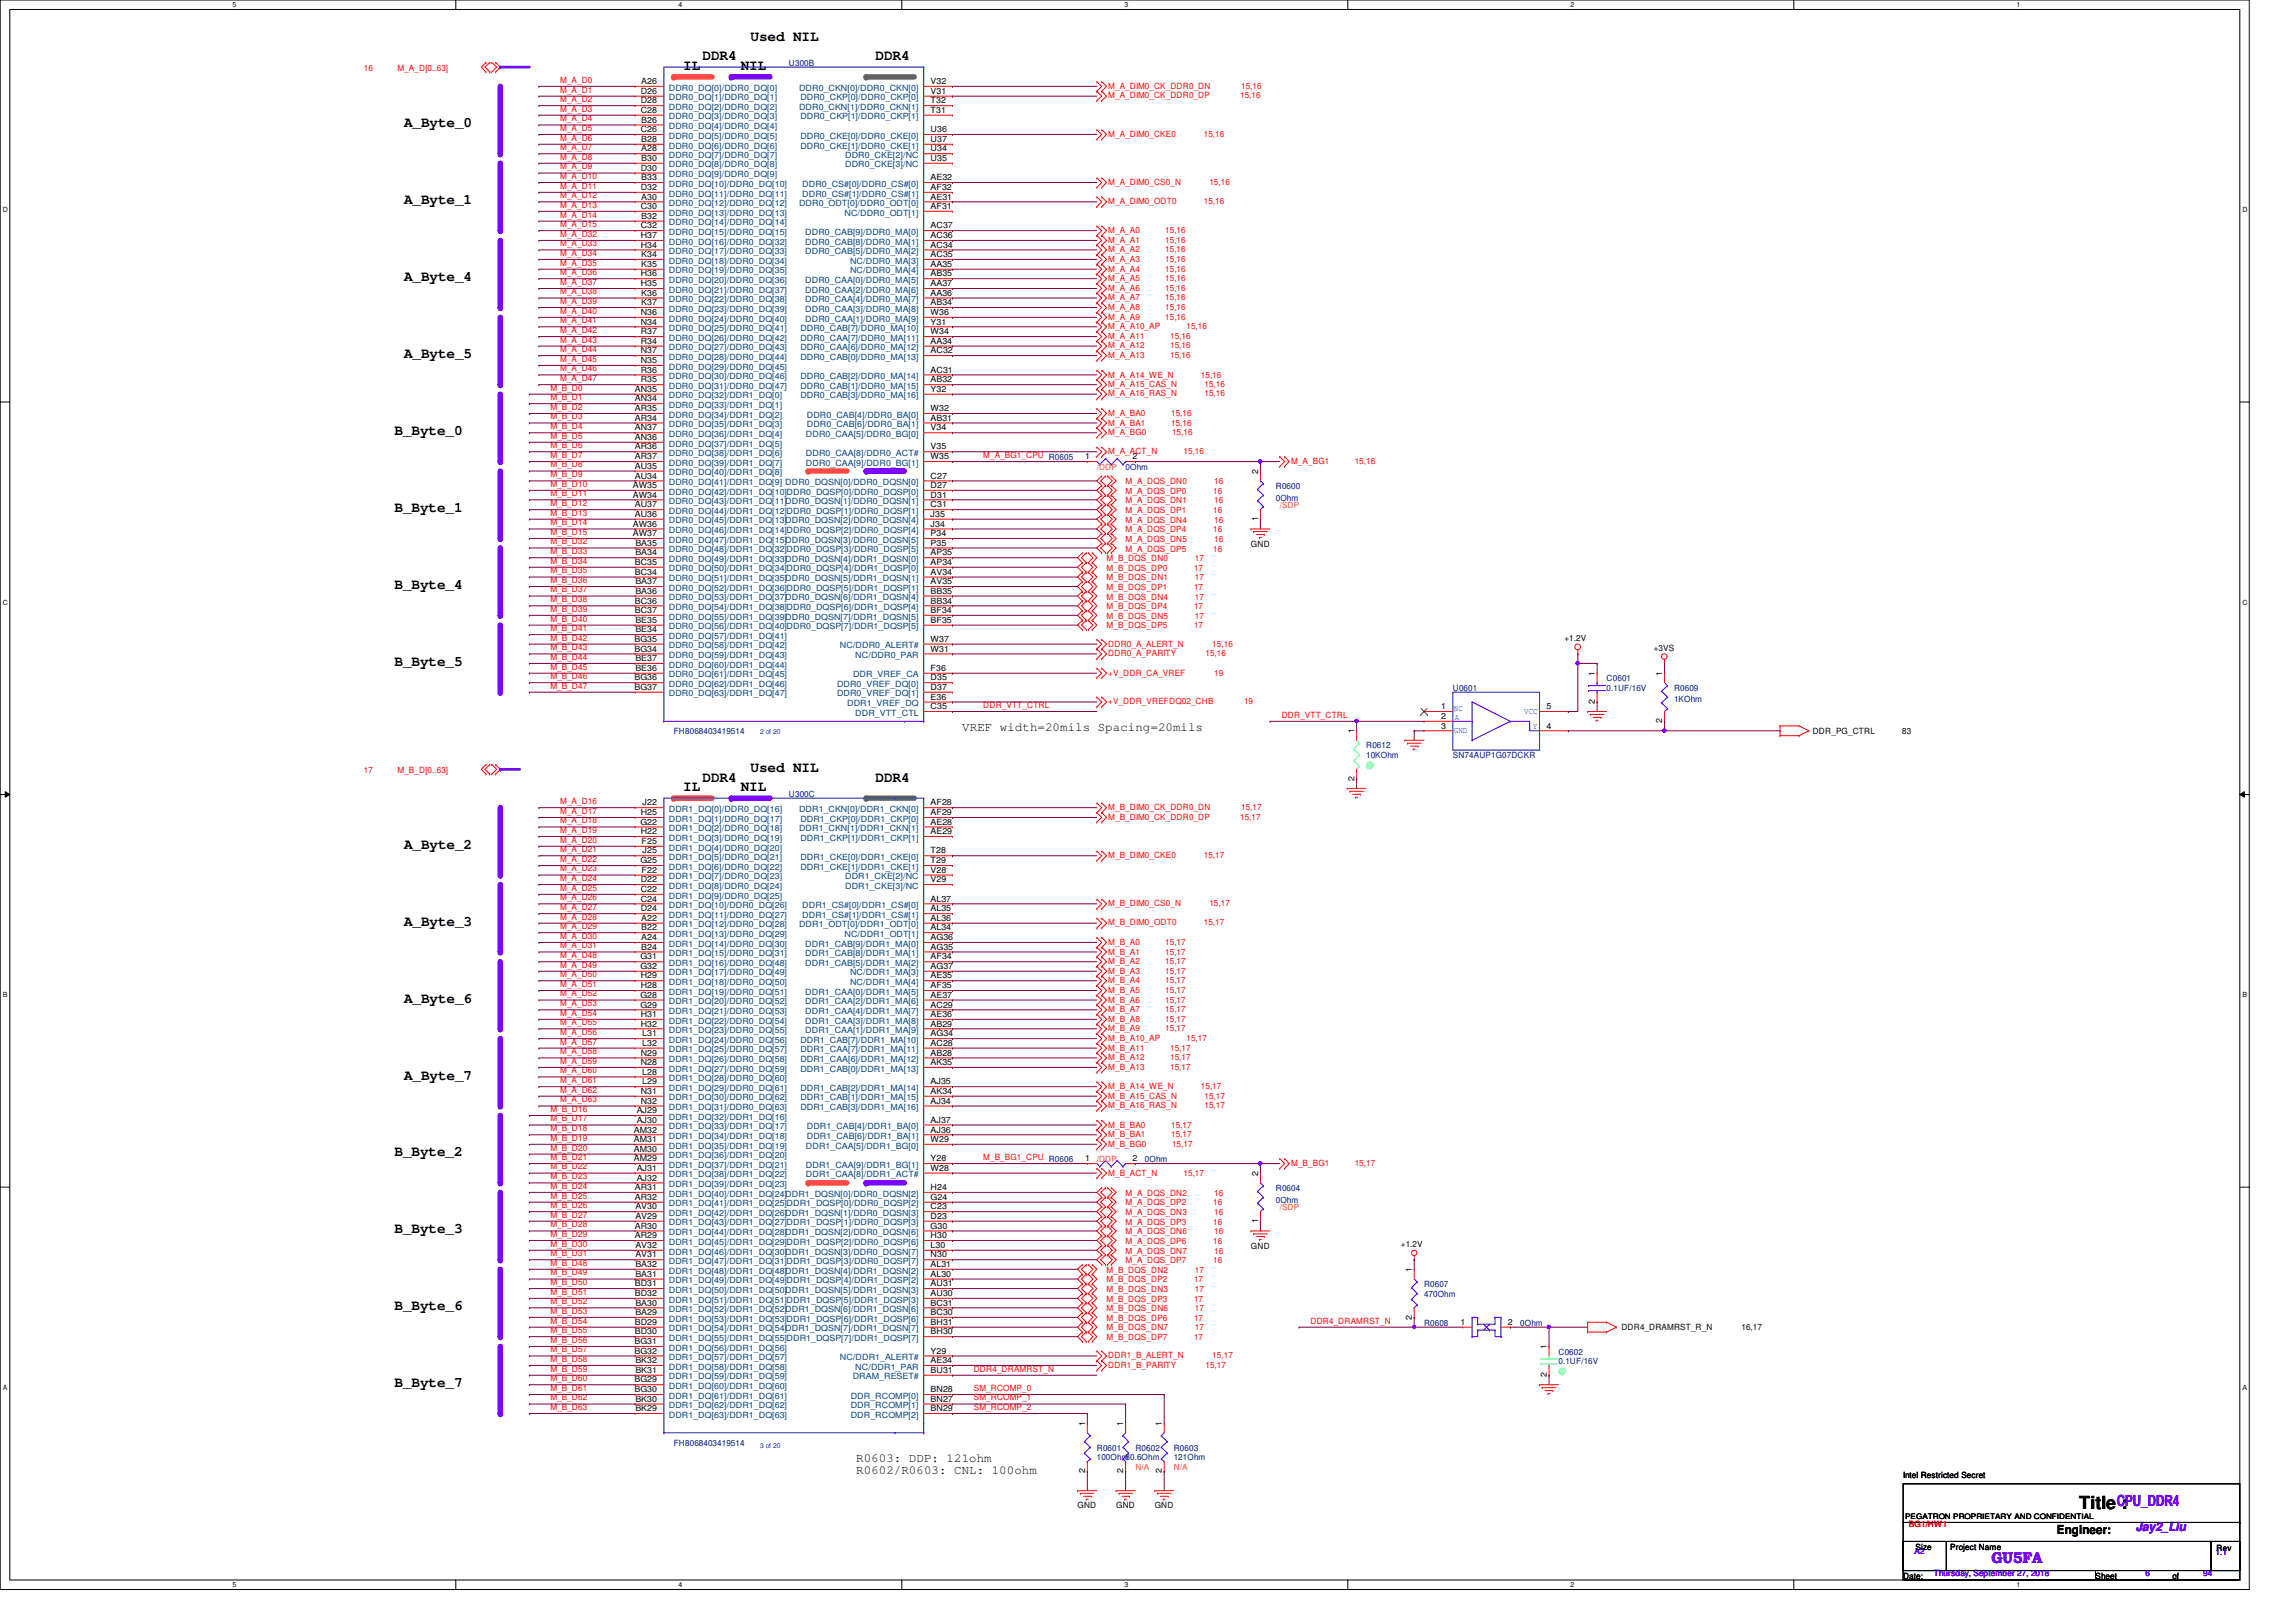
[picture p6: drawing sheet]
<svg xmlns="http://www.w3.org/2000/svg" width="297mm" height="210mm" viewBox="0 0 297 210" stroke-linecap="round" stroke-linejoin="round" font-family="sans-serif">
<defs><g id="words">
<text font-size="2.3" x="269" y="195.3">Title :</text>
<g font-size="2" fill="#00f">
<text x="273.9" y="194.9">CPU_DDR4</text>
<text x="257.6" y="202.3">GU5FA</text>
</g>
<g font-size="1.9">
<text x="97.1" y="5.3">Used NIL</text>
<text x="88.4" y="9">IL</text>
<text x="90.9" y="7.8">DDR4</text>
<text x="95.8" y="9">NIL</text>
<text x="113.3" y="7.8">DDR4</text>
<text x="52.3" y="16.5">A_Byte_0</text>
<text x="52.3" y="26.5">A_Byte_1</text>
<text x="52.3" y="36.4">A_Byte_4</text>
<text x="52.3" y="46.4">A_Byte_5</text>
<text x="51.1" y="56.3">B_Byte_0</text>
<text x="51.1" y="66.3">B_Byte_1</text>
<text x="51.1" y="76.2">B_Byte_4</text>
<text x="51.1" y="86.2">B_Byte_5</text>
<text x="90.9" y="101.1">DDR4</text>
<text x="97.1" y="99.9">Used NIL</text>
<text x="113.3" y="101.1">DDR4</text>
<text x="88.4" y="102.4">IL</text>
<text x="95.8" y="102.4">NIL</text>
<text x="52.3" y="109.8">A_Byte_2</text>
<text x="52.3" y="119.8">A_Byte_3</text>
<text x="52.3" y="129.8">A_Byte_6</text>
<text x="52.3" y="139.7">A_Byte_7</text>
<text x="51.1" y="149.6">B_Byte_2</text>
<text x="51.1" y="159.6">B_Byte_3</text>
<text x="51.1" y="169.6">B_Byte_6</text>
<text x="51.1" y="179.5">B_Byte_7</text>
</g>
<g font-size="1.6">
<text x="124.5" y="94.6">VREF width=20mils Spacing=20mils</text>
<text x="110.8" y="189.2">R0603: DDP: 121ohm</text>
<text x="110.8" y="190.8">R0602/R0603: CNL: 100ohm</text>
<text x="266.1" y="198.5">Engineer:</text>
</g>
<text font-size="1.6" fill="#00f" x="276.3" y="198.1">Jay2_Liu</text>
<g font-size="1.1" fill="#f00">
<text x="47.1" y="9.1">16</text>
<text x="51.4" y="9.1">M_A_D[0..63]</text>
<text x="72.5" y="10.7">M_A_D0</text>
<text x="72.5" y="12">M_A_D1</text>
<text x="143.4" y="11.5">M_A_DIM0_CK_DDR0_DN</text>
<text x="160.6" y="11.5">15,16</text>
<text x="72.5" y="15.7">M_A_D4</text>
<text x="72.5" y="13.2">M_A_D2</text>
<text x="72.5" y="14.4">M_A_D3</text>
<text x="72.5" y="16.9">M_A_D5</text>
<text x="143.4" y="12.7">M_A_DIM0_CK_DDR0_DP</text>
<text x="143.4" y="17.7">M_A_DIM0_CKE0</text>
<text x="155.7" y="17.7">15,16</text>
<text x="160.4" y="12.7">15,16</text>
<text x="72.5" y="18.2">M_A_D6</text>
<text x="72.5" y="19.4">M_A_D7</text>
<text x="72.5" y="23.2">M_A_D10</text>
<text x="72.5" y="21.9">M_A_D9</text>
<text x="72.5" y="20.7">M_A_D8</text>
<text x="143.4" y="24">M_A_DIM0_CS0_N</text>
<text x="156.5" y="24">15,16</text>
<text x="72.5" y="29.4">M_A_D15</text>
<text x="72.5" y="28.2">M_A_D14</text>
<text x="72.5" y="26.9">M_A_D13</text>
<text x="72.5" y="25.7">M_A_D12</text>
<text x="72.5" y="24.4">M_A_D11</text>
<text x="143.4" y="26.4">M_A_DIM0_ODT0</text>
<text x="155.7" y="26.4">15,16</text>
<text x="72.5" y="33.1">M_A_D34</text>
<text x="72.5" y="31.9">M_A_D33</text>
<text x="72.5" y="30.6">M_A_D32</text>
<text x="72.5" y="35.6">M_A_D36</text>
<text x="72.5" y="34.4">M_A_D35</text>
<text x="143.4" y="30.2">M_A_A0</text>
<text x="143.4" y="31.4">M_A_A1</text>
<text x="143.4" y="32.6">M_A_A2</text>
<text x="143.4" y="33.9">M_A_A3</text>
<text x="143.4" y="35.1">M_A_A4</text>
<text x="150.7" y="30.2">15,16</text>
<text x="150.7" y="31.4">15,16</text>
<text x="150.7" y="32.6">15,16</text>
<text x="150.7" y="33.9">15,16</text>
<text x="150.7" y="35.1">15,16</text>
<text x="72.5" y="39.3">M_A_D39</text>
<text x="72.5" y="38.1">M_A_D38</text>
<text x="72.5" y="36.9">M_A_D37</text>
<text x="72.5" y="41.8">M_A_D41</text>
<text x="72.5" y="40.6">M_A_D40</text>
<text x="143.4" y="36.4">M_A_A5</text>
<text x="143.4" y="37.6">M_A_A6</text>
<text x="143.4" y="38.9">M_A_A7</text>
<text x="143.4" y="40.1">M_A_A8</text>
<text x="143.4" y="41.4">M_A_A9</text>
<text x="150.7" y="36.4">15,16</text>
<text x="150.7" y="37.6">15,16</text>
<text x="150.7" y="38.9">15,16</text>
<text x="150.7" y="40.1">15,16</text>
<text x="150.7" y="41.4">15,16</text>
<text x="72.5" y="43.1">M_A_D42</text>
<text x="72.5" y="46.8">M_A_D45</text>
<text x="72.5" y="45.6">M_A_D44</text>
<text x="72.5" y="44.3">M_A_D43</text>
<text x="143.4" y="42.6">M_A_A10_AP</text>
<text x="143.4" y="43.9">M_A_A11</text>
<text x="143.4" y="45.1">M_A_A12</text>
<text x="143.4" y="46.4">M_A_A13</text>
<text x="151.4" y="43.9">15,16</text>
<text x="151.4" y="45.1">15,16</text>
<text x="151.4" y="46.4">15,16</text>
<text x="153.5" y="42.6">15,16</text>
<text x="71.2" y="50.5">M_B_D0</text>
<text x="71.2" y="53">M_B_D2</text>
<text x="71.2" y="51.8">M_B_D1</text>
<text x="72.5" y="49.3">M_A_D47</text>
<text x="72.5" y="48">M_A_D46</text>
<text x="143.4" y="48.9">M_A_A14_WE_N</text>
<text x="143.4" y="50.1">M_A_A15_CAS_N</text>
<text x="143.4" y="51.3">M_A_A16_RAS_N</text>
<text x="143.4" y="53.8">M_A_BA0</text>
<text x="151.5" y="53.8">15,16</text>
<text x="155.4" y="48.9">15,16</text>
<text x="155.8" y="50.1">15,16</text>
<text x="155.8" y="51.3">15,16</text>
<text x="71.2" y="59.3">M_B_D7</text>
<text x="71.2" y="54.3">M_B_D3</text>
<text x="71.2" y="58">M_B_D6</text>
<text x="71.2" y="55.5">M_B_D4</text>
<text x="71.2" y="56.8">M_B_D5</text>
<text x="127.2" y="59.3">M_A_BG1_CPU R0605</text>
<text x="143.4" y="55.1">M_A_BA1</text>
<text x="143.4" y="56.3">M_A_BG0</text>
<text x="143.4" y="58.8">M_A_ACT_N</text>
<text x="151.5" y="55.1">15,16</text>
<text x="151.6" y="56.3">15,16</text>
<text x="153.1" y="58.8">15,16</text>
<text x="71.2" y="60.5">M_B_D8</text>
<text x="71.2" y="65.5">M_B_D12</text>
<text x="71.2" y="61.8">M_B_D9</text>
<text x="71.2" y="63">M_B_D10</text>
<text x="71.2" y="64.2">M_B_D11</text>
<text x="145.6" y="62.7">M_A_DQS_DN0</text>
<text x="145.6" y="63.9">M_A_DQS_DP0</text>
<text x="145.6" y="65.2">M_A_DQS_DN1</text>
<text x="157" y="63.9">16</text>
<text x="157.1" y="62.7">16</text>
<text x="157.1" y="65.2">16</text>
<text x="167" y="60">M_A_BG1</text>
<text x="175.3" y="60">15,16</text>
<text x="71.2" y="66.7">M_B_D13</text>
<text x="71.2" y="68">M_B_D14</text>
<text x="71.2" y="69.2">M_B_D15</text>
<text x="71.2" y="70.4">M_B_D32</text>
<text x="71.2" y="71.7">M_B_D33</text>
<text x="145.6" y="66.4">M_A_DQS_DP1</text>
<text x="145.6" y="68.9">M_A_DQS_DP4</text>
<text x="145.6" y="67.6">M_A_DQS_DN4</text>
<text x="145.6" y="70.1">M_A_DQS_DN5</text>
<text x="145.6" y="71.4">M_A_DQS_DP5</text>
<text x="157" y="66.4">16</text>
<text x="157" y="68.9">16</text>
<text x="157" y="71.4">16</text>
<text x="157.1" y="67.6">16</text>
<text x="157.1" y="70.1">16</text>
<text x="71.2" y="75.4">M_B_D36</text>
<text x="71.2" y="76.7">M_B_D37</text>
<text x="71.2" y="72.9">M_B_D34</text>
<text x="71.2" y="74.2">M_B_D35</text>
<text x="71.2" y="77.9">M_B_D38</text>
<text x="143.2" y="73.9">M_B_DQS_DP0</text>
<text x="143.2" y="72.6">M_B_DQS_DN0</text>
<text x="143.2" y="76.3">M_B_DQS_DP1</text>
<text x="143.2" y="75.1">M_B_DQS_DN1</text>
<text x="143.2" y="77.6">M_B_DQS_DN4</text>
<text x="154.5" y="73.9">17</text>
<text x="154.5" y="76.3">17</text>
<text x="154.6" y="72.6">17</text>
<text x="154.6" y="75.1">17</text>
<text x="154.6" y="77.6">17</text>
<text x="71.2" y="80.4">M_B_D40</text>
<text x="71.2" y="81.7">M_B_D41</text>
<text x="71.2" y="82.9">M_B_D42</text>
<text x="71.2" y="79.2">M_B_D39</text>
<text x="143.2" y="81.3">M_B_DQS_DP5</text>
<text x="143.2" y="80.1">M_B_DQS_DN5</text>
<text x="143.2" y="78.8">M_B_DQS_DP4</text>
<text x="143.4" y="83.7">DDR0_A_ALERT_N</text>
<text x="154.5" y="81.3">17</text>
<text x="154.5" y="78.8">17</text>
<text x="154.6" y="80.1">17</text>
<text x="156.8" y="83.7">15,16</text>
<text x="71.2" y="85.4">M_B_D44</text>
<text x="71.2" y="86.7">M_B_D45</text>
<text x="71.2" y="84.2">M_B_D43</text>
<text x="71.2" y="87.9">M_B_D46</text>
<text x="71.2" y="89.1">M_B_D47</text>
<text x="143.4" y="84.9">DDR0_A_PARITY</text>
<text x="143.4" y="87.4">+V_DDR_CA_VREF</text>
<text x="156" y="84.9">15,16</text>
<text x="157.1" y="87.4">19</text>
<text x="127.2" y="91.6">DDR_VTT_CTRL</text>
<text x="143.4" y="91.1">+V_DDR_VREFDQ02_CHB</text>
<text x="160.9" y="91.1">19</text>
<text x="165.8" y="92.9">DDR_VTT_CTRL</text>
<text x="47.1" y="100">17</text>
<text x="51.4" y="100">M_B_D[0..63]</text>
<text x="72.5" y="106.6">M_A_D18</text>
<text x="72.5" y="105.3">M_A_D17</text>
<text x="72.5" y="104.1">M_A_D16</text>
<text x="72.5" y="107.8">M_A_D19</text>
<text x="143.4" y="106.1">M_B_DIM0_CK_DDR0_DP</text>
<text x="143.4" y="104.9">M_B_DIM0_CK_DDR0_DN</text>
<text x="160.4" y="106.1">15,17</text>
<text x="160.6" y="104.9">15,17</text>
<text x="72.5" y="112.8">M_A_D23</text>
<text x="72.5" y="111.5">M_A_D22</text>
<text x="72.5" y="110.3">M_A_D21</text>
<text x="72.5" y="109.1">M_A_D20</text>
<text x="143.4" y="111.1">M_B_DIM0_CKE0</text>
<text x="155.7" y="111.1">15,17</text>
<text x="72.5" y="119">M_A_D28</text>
<text x="72.5" y="117.8">M_A_D27</text>
<text x="72.5" y="116.5">M_A_D26</text>
<text x="72.5" y="115.3">M_A_D25</text>
<text x="72.5" y="114">M_A_D24</text>
<text x="143.4" y="117.3">M_B_DIM0_CS0_N</text>
<text x="143.4" y="119.8">M_B_DIM0_ODT0</text>
<text x="155.7" y="119.8">15,17</text>
<text x="156.5" y="117.3">15,17</text>
<text x="72.5" y="122.7">M_A_D31</text>
<text x="72.5" y="121.5">M_A_D30</text>
<text x="72.5" y="120.2">M_A_D29</text>
<text x="72.5" y="125.2">M_A_D49</text>
<text x="72.5" y="124">M_A_D48</text>
<text x="143.4" y="124.8">M_B_A2</text>
<text x="143.4" y="123.5">M_B_A1</text>
<text x="143.4" y="122.3">M_B_A0</text>
<text x="143.4" y="126">M_B_A3</text>
<text x="150.7" y="124.8">15,17</text>
<text x="150.7" y="123.5">15,17</text>
<text x="150.7" y="122.3">15,17</text>
<text x="150.7" y="126">15,17</text>
<text x="72.5" y="128.9">M_A_D52</text>
<text x="72.5" y="127.7">M_A_D51</text>
<text x="72.5" y="126.4">M_A_D50</text>
<text x="72.5" y="131.4">M_A_D54</text>
<text x="72.5" y="130.2">M_A_D53</text>
<text x="143.4" y="128.5">M_B_A5</text>
<text x="143.4" y="129.8">M_B_A6</text>
<text x="143.4" y="131">M_B_A7</text>
<text x="143.4" y="127.3">M_B_A4</text>
<text x="150.7" y="128.5">15,17</text>
<text x="150.7" y="129.8">15,17</text>
<text x="150.7" y="131">15,17</text>
<text x="150.7" y="127.3">15,17</text>
<text x="72.5" y="132.7">M_A_D55</text>
<text x="72.5" y="137.7">M_A_D59</text>
<text x="72.5" y="136.4">M_A_D58</text>
<text x="72.5" y="135.2">M_A_D57</text>
<text x="72.5" y="133.9">M_A_D56</text>
<text x="143.4" y="133.5">M_B_A9</text>
<text x="143.4" y="132.2">M_B_A8</text>
<text x="143.4" y="136">M_B_A11</text>
<text x="143.4" y="137.2">M_B_A12</text>
<text x="143.4" y="134.7">M_B_A10_AP</text>
<text x="150.7" y="133.5">15,17</text>
<text x="150.7" y="132.2">15,17</text>
<text x="151.4" y="136">15,17</text>
<text x="151.4" y="137.2">15,17</text>
<text x="153.5" y="134.7">15,17</text>
<text x="71.2" y="143.9">M_B_D16</text>
<text x="72.5" y="138.9">M_A_D60</text>
<text x="72.5" y="142.7">M_A_D63</text>
<text x="72.5" y="141.4">M_A_D62</text>
<text x="72.5" y="140.2">M_A_D61</text>
<text x="143.4" y="138.4">M_B_A13</text>
<text x="143.4" y="140.9">M_B_A14_WE_N</text>
<text x="143.4" y="142.2">M_B_A15_CAS_N</text>
<text x="143.4" y="143.4">M_B_A16_RAS_N</text>
<text x="151.4" y="138.4">15,17</text>
<text x="155.4" y="140.9">15,17</text>
<text x="155.8" y="142.2">15,17</text>
<text x="155.8" y="143.4">15,17</text>
<text x="71.2" y="148.9">M_B_D20</text>
<text x="71.2" y="145.1">M_B_D17</text>
<text x="71.2" y="146.4">M_B_D18</text>
<text x="71.2" y="147.6">M_B_D19</text>
<text x="143.4" y="145.9">M_B_BA0</text>
<text x="143.4" y="148.4">M_B_BG0</text>
<text x="143.4" y="147.2">M_B_BA1</text>
<text x="151.5" y="145.9">15,17</text>
<text x="151.5" y="147.2">15,17</text>
<text x="151.6" y="148.4">15,17</text>
<text x="71.2" y="150.1">M_B_D21</text>
<text x="71.2" y="151.3">M_B_D22</text>
<text x="71.2" y="152.6">M_B_D23</text>
<text x="71.2" y="155.1">M_B_D25</text>
<text x="71.2" y="153.8">M_B_D24</text>
<text x="127.2" y="150.1">M_B_BG1_CPU</text>
<text x="143.4" y="152.1">M_B_ACT_N</text>
<text x="145.6" y="154.8">M_A_DQS_DN2</text>
<text x="145.6" y="156">M_A_DQS_DP2</text>
<text x="153.1" y="152.1">15,17</text>
<text x="157" y="156">16</text>
<text x="157.1" y="154.8">16</text>
<text x="167" y="150.9">M_B_BG1</text>
<text x="175.3" y="150.9">15,17</text>
<text x="71.2" y="156.3">M_B_D26</text>
<text x="71.2" y="161.3">M_B_D30</text>
<text x="71.2" y="157.6">M_B_D27</text>
<text x="71.2" y="158.8">M_B_D28</text>
<text x="71.2" y="160.1">M_B_D29</text>
<text x="145.6" y="158.5">M_A_DQS_DP3</text>
<text x="145.6" y="157.2">M_A_DQS_DN3</text>
<text x="145.6" y="161">M_A_DQS_DP6</text>
<text x="145.6" y="159.7">M_A_DQS_DN6</text>
<text x="157" y="158.5">16</text>
<text x="157" y="161">16</text>
<text x="157.1" y="157.2">16</text>
<text x="157.1" y="159.7">16</text>
<text x="71.2" y="162.6">M_B_D31</text>
<text x="71.2" y="166.3">M_B_D50</text>
<text x="71.2" y="163.8">M_B_D48</text>
<text x="71.2" y="165.1">M_B_D49</text>
<text x="71.2" y="167.6">M_B_D51</text>
<text x="143.2" y="164.7">M_B_DQS_DN2</text>
<text x="143.2" y="165.9">M_B_DQS_DP2</text>
<text x="143.2" y="167.2">M_B_DQS_DN3</text>
<text x="145.6" y="162.2">M_A_DQS_DN7</text>
<text x="145.6" y="163.4">M_A_DQS_DP7</text>
<text x="154.5" y="165.9">17</text>
<text x="154.6" y="164.7">17</text>
<text x="154.6" y="167.2">17</text>
<text x="157" y="163.4">16</text>
<text x="157.1" y="162.2">16</text>
<text x="71.2" y="173.8">M_B_D56</text>
<text x="71.2" y="171.3">M_B_D54</text>
<text x="71.2" y="172.5">M_B_D55</text>
<text x="71.2" y="168.8">M_B_D52</text>
<text x="71.2" y="170">M_B_D53</text>
<text x="143.2" y="168.4">M_B_DQS_DP3</text>
<text x="143.2" y="173.4">M_B_DQS_DP7</text>
<text x="143.2" y="172.2">M_B_DQS_DN7</text>
<text x="143.2" y="170.9">M_B_DQS_DP6</text>
<text x="143.2" y="169.7">M_B_DQS_DN6</text>
<text x="154.5" y="168.4">17</text>
<text x="154.5" y="173.4">17</text>
<text x="154.5" y="170.9">17</text>
<text x="154.6" y="172.2">17</text>
<text x="154.6" y="169.7">17</text>
<text x="169.5" y="171.3">DDR4_DRAMRST_N</text>
<text x="71.2" y="175">M_B_D57</text>
<text x="71.2" y="176.2">M_B_D58</text>
<text x="71.2" y="177.5">M_B_D59</text>
<text x="71.2" y="178.7">M_B_D60</text>
<text x="126" y="177.5">DDR4_DRAMRST_N</text>
<text x="143.4" y="177">DDR1_B_PARITY</text>
<text x="143.4" y="175.8">DDR1_B_ALERT_N</text>
<text x="156" y="177">15,17</text>
<text x="156.8" y="175.8">15,17</text>
<text x="71.2" y="181.2">M_B_D62</text>
<text x="71.2" y="182.5">M_B_D63</text>
<text x="71.2" y="180">M_B_D61</text>
<text x="126" y="180">SM_RCOMP_0</text>
<text x="126" y="182.5">SM_RCOMP_2</text>
<text x="126" y="181.2">SM_RCOMP_1</text>
<text x="247" y="197.6">BG1/HW1</text>
</g>
<g font-size="1.1">
<text x="83" y="10.9">A26</text>
<text x="120.4" y="10.9">V32</text>
<text x="82.9" y="17.1">C26</text>
<text x="82.9" y="12.1">D26</text>
<text x="82.9" y="14.6">C28</text>
<text x="82.9" y="13.4">D28</text>
<text x="83" y="15.9">B26</text>
<text x="120.4" y="17.1">U36</text>
<text x="120.4" y="12.1">V31</text>
<text x="120.4" y="13.4">T32</text>
<text x="120.4" y="14.6">T31</text>
<text x="82.9" y="22.1">D30</text>
<text x="83" y="20.8">B30</text>
<text x="83" y="19.6">A28</text>
<text x="83" y="18.4">B28</text>
<text x="83" y="23.3">B33</text>
<text x="120.4" y="23.3">AE32</text>
<text x="120.4" y="18.4">U37</text>
<text x="120.4" y="20.8">U35</text>
<text x="120.4" y="19.6">U34</text>
<text x="82.9" y="27.1">C30</text>
<text x="82.9" y="24.6">D32</text>
<text x="82.9" y="29.5">C32</text>
<text x="83" y="28.3">B32</text>
<text x="83" y="25.8">A30</text>
<text x="120.4" y="25.8">AE31</text>
<text x="120.4" y="24.6">AF32</text>
<text x="120.4" y="27.1">AF31</text>
<text x="120.4" y="29.5">AC37</text>
<text x="82.9" y="32">H34</text>
<text x="82.9" y="35.8">H36</text>
<text x="82.9" y="30.8">H37</text>
<text x="83" y="33.3">K34</text>
<text x="83" y="34.5">K35</text>
<text x="120.4" y="35.8">AB35</text>
<text x="120.4" y="33.3">AC35</text>
<text x="120.4" y="34.5">AA35</text>
<text x="120.4" y="30.8">AC36</text>
<text x="120.4" y="32">AC34</text>
<text x="82.9" y="40.8">N36</text>
<text x="82.9" y="42">N34</text>
<text x="82.9" y="37">H35</text>
<text x="83" y="38.3">K36</text>
<text x="83" y="39.5">K37</text>
<text x="120.4" y="38.3">AA36</text>
<text x="120.4" y="40.8">W36</text>
<text x="120.4" y="42">Y31</text>
<text x="120.4" y="39.5">AB34</text>
<text x="120.4" y="37">AA37</text>
<text x="82.9" y="44.5">R34</text>
<text x="82.9" y="45.7">N37</text>
<text x="82.9" y="43.3">R37</text>
<text x="82.9" y="47">N35</text>
<text x="120.4" y="44.5">AA34</text>
<text x="120.4" y="43.3">W34</text>
<text x="120.4" y="45.7">AC32</text>
<text x="82.1" y="53.2">AR35</text>
<text x="82.1" y="51.9">AN34</text>
<text x="82.1" y="50.7">AN35</text>
<text x="82.9" y="49.5">R35</text>
<text x="82.9" y="48.2">R36</text>
<text x="120.4" y="49.5">AB32</text>
<text x="120.4" y="48.2">AC31</text>
<text x="120.4" y="50.7">Y32</text>
<text x="120.4" y="53.2">W32</text>
<text x="82.1" y="58.2">AR36</text>
<text x="82.1" y="56.9">AN36</text>
<text x="82.1" y="55.7">AN37</text>
<text x="82.1" y="59.4">AR37</text>
<text x="82.1" y="54.4">AR34</text>
<text x="120.4" y="58.2">V35</text>
<text x="120.4" y="54.4">AB31</text>
<text x="120.4" y="59.4">W35</text>
<text x="120.4" y="55.7">V34</text>
<text x="140.4" y="59.4">1</text>
<text x="146.5" y="59.4">2</text>
<text x="81.9" y="63.2">AW35</text>
<text x="81.9" y="64.4">AW34</text>
<text x="82.1" y="60.7">AU35</text>
<text x="82.1" y="65.7">AU37</text>
<text x="82.1" y="61.9">AU34</text>
<text x="120.4" y="61.9">C27</text>
<text x="120.4" y="63.2">D27</text>
<text x="120.4" y="64.4">D31</text>
<text x="120.4" y="65.7">C31</text>
<text x="162.8" y="61.3" transform="rotate(-90 162.8 61.3)">2</text>
<text x="81.9" y="69.4">AW37</text>
<text x="81.9" y="68.2">AW36</text>
<text x="82.1" y="66.9">AU36</text>
<text x="82.2" y="70.6">BA35</text>
<text x="82.2" y="71.9">BA34</text>
<text x="120.4" y="68.2">J34</text>
<text x="120.4" y="69.4">P34</text>
<text x="120.4" y="70.6">P35</text>
<text x="120.4" y="71.9">AP35</text>
<text x="120.4" y="66.9">J35</text>
<text x="161.8" y="70.7">GND</text>
<text x="162.8" y="67.5" transform="rotate(-90 162.8 67.5)">1</text>
<text x="82.1" y="73.1">BC35</text>
<text x="82.1" y="74.4">BC34</text>
<text x="82.2" y="75.6">BA37</text>
<text x="82.2" y="76.8">BA36</text>
<text x="120.4" y="74.4">AV34</text>
<text x="120.4" y="75.6">AV35</text>
<text x="120.4" y="76.8">BB35</text>
<text x="120.4" y="73.1">AP34</text>
<text x="82.1" y="83.1">BG35</text>
<text x="82.1" y="79.3">BC37</text>
<text x="82.1" y="78.1">BC36</text>
<text x="82.2" y="81.8">BE34</text>
<text x="82.2" y="80.6">BE35</text>
<text x="120.4" y="83.1">W37</text>
<text x="120.4" y="79.3">BF34</text>
<text x="120.4" y="80.6">BF35</text>
<text x="120.4" y="78.1">BB34</text>
<text x="202.4" y="82.9">+1.2V</text>
<text x="82.1" y="88.1">BG36</text>
<text x="82.1" y="89.3">BG37</text>
<text x="82.1" y="84.3">BG34</text>
<text x="82.2" y="86.8">BE36</text>
<text x="82.2" y="85.6">BE37</text>
<text x="120.4" y="86.8">F36</text>
<text x="120.4" y="88.1">D35</text>
<text x="120.4" y="89.3">D37</text>
<text x="120.4" y="84.3">W31</text>
<text x="206.3" y="87.5" transform="rotate(-90 206.3 87.5)">1</text>
<text x="213.9" y="84.2">+3VS</text>
<text x="215" y="87.5" transform="rotate(-90 215 87.5)">1</text>
<text x="120.4" y="90.6">E36</text>
<text x="120.4" y="91.8">C35</text>
<text x="175.2" y="94.9" transform="rotate(-90 175.2 94.9)">1</text>
<text x="186.4" y="91.8">1</text>
<text x="186.4" y="93">2</text>
<text x="186.4" y="94.3">3</text>
<text x="200.1" y="94.3">4</text>
<text x="200.1" y="91.8">5</text>
<text x="206.3" y="91.1" transform="rotate(-90 206.3 91.1)">2</text>
<text x="215" y="93.6" transform="rotate(-90 215 93.6)">2</text>
<text x="234.5" y="95">DDR_PG_CTRL</text>
<text x="246.1" y="95">83</text>
<text x="175.2" y="101.1" transform="rotate(-90 175.2 101.1)">2</text>
<text x="82.8" y="106.7">G22</text>
<text x="82.9" y="107.9">H22</text>
<text x="82.9" y="105.5">H25</text>
<text x="83.1" y="104.2">J22</text>
<text x="120.4" y="104.2">AF28</text>
<text x="120.4" y="105.5">AF29</text>
<text x="120.4" y="106.7">AE28</text>
<text x="120.4" y="107.9">AE29</text>
<text x="82.8" y="111.7">G25</text>
<text x="83" y="109.2">F25</text>
<text x="83" y="112.9">F22</text>
<text x="83.1" y="110.4">J25</text>
<text x="120.4" y="112.9">V28</text>
<text x="120.4" y="110.4">T28</text>
<text x="120.4" y="111.7">T29</text>
<text x="82.9" y="114.2">D22</text>
<text x="82.9" y="116.7">C24</text>
<text x="82.9" y="115.4">C22</text>
<text x="82.9" y="117.9">D24</text>
<text x="83" y="119.2">A22</text>
<text x="120.4" y="114.2">V29</text>
<text x="120.4" y="116.7">AL37</text>
<text x="120.4" y="119.2">AL36</text>
<text x="120.4" y="117.9">AL35</text>
<text x="82.8" y="124.2">G31</text>
<text x="82.8" y="125.4">G32</text>
<text x="83" y="121.7">A24</text>
<text x="83" y="122.9">B24</text>
<text x="83" y="120.4">B22</text>
<text x="120.4" y="121.7">AG36</text>
<text x="120.4" y="125.4">AG37</text>
<text x="120.4" y="122.9">AG35</text>
<text x="120.4" y="120.4">AL34</text>
<text x="120.4" y="124.2">AF34</text>
<text x="82.8" y="129.1">G28</text>
<text x="82.8" y="130.4">G29</text>
<text x="82.9" y="131.6">H31</text>
<text x="82.9" y="126.6">H29</text>
<text x="82.9" y="127.9">H28</text>
<text x="120.4" y="127.9">AF35</text>
<text x="120.4" y="131.6">AE36</text>
<text x="120.4" y="129.1">AE37</text>
<text x="120.4" y="126.6">AE35</text>
<text x="120.4" y="130.4">AC29</text>
<text x="82.9" y="132.8">H32</text>
<text x="82.9" y="136.6">N29</text>
<text x="82.9" y="137.8">N28</text>
<text x="83.1" y="135.3">L32</text>
<text x="83.1" y="134.1">L31</text>
<text x="120.4" y="136.6">AB28</text>
<text x="120.4" y="134.1">AG34</text>
<text x="120.4" y="135.3">AC28</text>
<text x="120.4" y="137.8">AK35</text>
<text x="120.4" y="132.8">AB29</text>
<text x="82.9" y="141.6">N31</text>
<text x="82.9" y="142.8">N32</text>
<text x="83.1" y="139.1">L28</text>
<text x="83.1" y="140.3">L29</text>
<text x="120.4" y="141.6">AK34</text>
<text x="120.4" y="140.3">AJ35</text>
<text x="120.4" y="142.8">AJ34</text>
<text x="82" y="146.6">AM32</text>
<text x="82" y="149.1">AM30</text>
<text x="82" y="147.8">AM31</text>
<text x="82.4" y="145.3">AJ30</text>
<text x="82.4" y="144.1">AJ29</text>
<text x="120.4" y="147.8">W29</text>
<text x="120.4" y="145.3">AJ37</text>
<text x="120.4" y="146.6">AJ36</text>
<text x="82" y="150.3">AM29</text>
<text x="82.1" y="154">AR31</text>
<text x="82.1" y="155.3">AR32</text>
<text x="82.4" y="151.5">AJ31</text>
<text x="82.4" y="152.8">AJ32</text>
<text x="120.4" y="150.3">Y28</text>
<text x="120.4" y="151.5">W28</text>
<text x="120.4" y="154">H24</text>
<text x="120.4" y="155.3">G24</text>
<text x="140.4" y="150.3">1</text>
<text x="146.5" y="150.3">2</text>
<text x="162.8" y="152.2" transform="rotate(-90 162.8 152.2)">2</text>
<text x="82.1" y="160.2">AR29</text>
<text x="82.1" y="159">AR30</text>
<text x="82.2" y="156.5">AV30</text>
<text x="82.2" y="157.7">AV29</text>
<text x="82.2" y="161.5">AV32</text>
<text x="120.4" y="161.5">L30</text>
<text x="120.4" y="156.5">C23</text>
<text x="120.4" y="157.7">D23</text>
<text x="120.4" y="159">G30</text>
<text x="120.4" y="160.2">H30</text>
<text x="161.8" y="161.6">GND</text>
<text x="162.8" y="158.3" transform="rotate(-90 162.8 158.3)">1</text>
<text x="181.2" y="161.3">+1.2V</text>
<text x="82.1" y="166.5">BD31</text>
<text x="82.1" y="167.7">BD32</text>
<text x="82.2" y="165.2">BA31</text>
<text x="82.2" y="162.7">AV31</text>
<text x="82.2" y="164">BA32</text>
<text x="120.4" y="167.7">AU30</text>
<text x="120.4" y="162.7">N30</text>
<text x="120.4" y="164">AL31</text>
<text x="120.4" y="165.2">AL30</text>
<text x="120.4" y="166.5">AU31</text>
<text x="182.7" y="164.6" transform="rotate(-90 182.7 164.6)">1</text>
<text x="82.1" y="173.9">BG31</text>
<text x="82.1" y="172.7">BD30</text>
<text x="82.1" y="171.4">BD29</text>
<text x="82.2" y="170.2">BA29</text>
<text x="82.2" y="169">BA30</text>
<text x="120.4" y="169">BC31</text>
<text x="120.4" y="170.2">BC30</text>
<text x="120.4" y="171.4">BH31</text>
<text x="120.4" y="172.7">BH30</text>
<text x="182.7" y="170.8" transform="rotate(-90 182.7 170.8)">2</text>
<text x="188.9" y="171.4">1</text>
<text x="195.1" y="171.4">2</text>
<text x="209.8" y="172.2">DDR4_DRAMRST_R_N</text>
<text x="225.3" y="172.2">16,17</text>
<text x="82.1" y="178.9">BG29</text>
<text x="82.1" y="175.2">BG32</text>
<text x="82.2" y="176.4">BK32</text>
<text x="82.2" y="177.7">BK31</text>
<text x="120.4" y="176.4">AE34</text>
<text x="120.4" y="175.2">Y29</text>
<text x="120.4" y="177.7">BU31</text>
<text x="200.1" y="178.2" transform="rotate(-90 200.1 178.2)">2</text>
<text x="200.1" y="174.6" transform="rotate(-90 200.1 174.6)">1</text>
<text x="82.1" y="180.2">BG30</text>
<text x="82.2" y="181.4">BK30</text>
<text x="82.2" y="182.6">BK29</text>
<text x="120.4" y="180.2">BN28</text>
<text x="120.4" y="181.4">BN27</text>
<text x="120.4" y="182.6">BN29</text>
<text x="140.4" y="184.5" transform="rotate(-90 140.4 184.5)">1</text>
<text x="145.3" y="184.5" transform="rotate(-90 145.3 184.5)">1</text>
<text x="150.3" y="184.5" transform="rotate(-90 150.3 184.5)">1</text>
<text x="140.4" y="190.7" transform="rotate(-90 140.4 190.7)">2</text>
<text x="145.3" y="190.7" transform="rotate(-90 145.3 190.7)">2</text>
<text x="150.3" y="190.7" transform="rotate(-90 150.3 190.7)">2</text>
<text x="246.2" y="191.2">Intel Restricted Secret</text>
<text x="139.4" y="195.2">GND</text>
<text x="144.4" y="195.2">GND</text>
<text x="149.4" y="195.2">GND</text>
<text x="247.8" y="200.5">Size</text>
<text x="252.3" y="200.5">Project Name</text>
<text x="286.8" y="200.7">Rev</text>
<text x="246.2" y="204.3">Date:</text>
<text x="271.1" y="204.3">Sheet</text>
<text x="281" y="204.3">of</text>
</g>
<g font-size="1.1" fill="#004080">
<text x="86.5" y="11.7">DDR0_DQ[0]/DDR0_DQ[0]</text>
<text x="103.4" y="11.7">DDR0_CKN[0]/DDR0_CKN[0]</text>
<text x="86.5" y="17.9">DDR0_DQ[5]/DDR0_DQ[5]</text>
<text x="86.5" y="13">DDR0_DQ[1]/DDR0_DQ[1]</text>
<text x="86.5" y="16.7">DDR0_DQ[4]/DDR0_DQ[4]</text>
<text x="86.5" y="15.5">DDR0_DQ[3]/DDR0_DQ[3]</text>
<text x="86.5" y="14.2">DDR0_DQ[2]/DDR0_DQ[2]</text>
<text x="103.4" y="14.2">DDR0_CKN[1]/DDR0_CKN[1]</text>
<text x="103.5" y="17.9">DDR0_CKE[0]/DDR0_CKE[0]</text>
<text x="103.5" y="13">DDR0_CKP[0]/DDR0_CKP[0]</text>
<text x="103.5" y="15.5">DDR0_CKP[1]/DDR0_CKP[1]</text>
<text x="86.5" y="22.9">DDR0_DQ[9]/DDR0_DQ[9]</text>
<text x="86.5" y="21.7">DDR0_DQ[8]/DDR0_DQ[8]</text>
<text x="86.5" y="20.4">DDR0_DQ[7]/DDR0_DQ[7]</text>
<text x="86.5" y="19.2">DDR0_DQ[6]/DDR0_DQ[6]</text>
<text x="103.5" y="19.2">DDR0_CKE[1]/DDR0_CKE[1]</text>
<text x="109.3" y="21.7">DDR0_CKE[3]/NC</text>
<text x="109.3" y="20.4">DDR0_CKE[2]/NC</text>
<text x="86.5" y="27.9">DDR0_DQ[13]/DDR0_DQ[13]</text>
<text x="86.5" y="25.4">DDR0_DQ[11]/DDR0_DQ[11]</text>
<text x="86.5" y="29.2">DDR0_DQ[14]/DDR0_DQ[14]</text>
<text x="86.5" y="26.7">DDR0_DQ[12]/DDR0_DQ[12]</text>
<text x="86.5" y="24.2">DDR0_DQ[10]/DDR0_DQ[10]</text>
<text x="103.4" y="26.7">DDR0_ODT[0]/DDR0_ODT[0]</text>
<text x="103.8" y="24.2">DDR0_CS#[0]/DDR0_CS#[0]</text>
<text x="103.8" y="25.4">DDR0_CS#[1]/DDR0_CS#[1]</text>
<text x="109.3" y="27.9">NC/DDR0_ODT[1]</text>
<text x="86.5" y="32.9">DDR0_DQ[17]/DDR0_DQ[33]</text>
<text x="86.5" y="34.1">DDR0_DQ[18]/DDR0_DQ[34]</text>
<text x="86.5" y="35.4">DDR0_DQ[19]/DDR0_DQ[35]</text>
<text x="86.5" y="31.7">DDR0_DQ[16]/DDR0_DQ[32]</text>
<text x="86.5" y="30.4">DDR0_DQ[15]/DDR0_DQ[15]</text>
<text x="104.2" y="30.4">DDR0_CAB[9]/DDR0_MA[0]</text>
<text x="104.2" y="31.7">DDR0_CAB[8]/DDR0_MA[1]</text>
<text x="104.2" y="32.9">DDR0_CAB[5]/DDR0_MA[2]</text>
<text x="110" y="34.1">NC/DDR0_MA[3]</text>
<text x="110" y="35.4">NC/DDR0_MA[4]</text>
<text x="86.5" y="41.6">DDR0_DQ[24]/DDR0_DQ[40]</text>
<text x="86.5" y="39.1">DDR0_DQ[22]/DDR0_DQ[38]</text>
<text x="86.5" y="40.3">DDR0_DQ[23]/DDR0_DQ[39]</text>
<text x="86.5" y="36.6">DDR0_DQ[20]/DDR0_DQ[36]</text>
<text x="86.5" y="37.9">DDR0_DQ[21]/DDR0_DQ[37]</text>
<text x="104.2" y="39.1">DDR0_CAA[4]/DDR0_MA[7]</text>
<text x="104.2" y="41.6">DDR0_CAA[1]/DDR0_MA[9]</text>
<text x="104.2" y="36.6">DDR0_CAA[0]/DDR0_MA[5]</text>
<text x="104.2" y="40.3">DDR0_CAA[3]/DDR0_MA[8]</text>
<text x="104.2" y="37.9">DDR0_CAA[2]/DDR0_MA[6]</text>
<text x="86.5" y="45.3">DDR0_DQ[27]/DDR0_DQ[43]</text>
<text x="86.5" y="46.6">DDR0_DQ[28]/DDR0_DQ[44]</text>
<text x="86.5" y="42.8">DDR0_DQ[25]/DDR0_DQ[41]</text>
<text x="86.5" y="44.1">DDR0_DQ[26]/DDR0_DQ[42]</text>
<text x="86.5" y="47.8">DDR0_DQ[29]/DDR0_DQ[45]</text>
<text x="103.5" y="45.3">DDR0_CAA[6]/DDR0_MA[12]</text>
<text x="103.5" y="42.8">DDR0_CAB[7]/DDR0_MA[10]</text>
<text x="103.5" y="44.1">DDR0_CAA[7]/DDR0_MA[11]</text>
<text x="103.5" y="46.6">DDR0_CAB[0]/DDR0_MA[13]</text>
<text x="86.5" y="50.3">DDR0_DQ[31]/DDR0_DQ[47]</text>
<text x="86.5" y="52.8">DDR0_DQ[33]/DDR1_DQ[1]</text>
<text x="86.5" y="51.6">DDR0_DQ[32]/DDR1_DQ[0]</text>
<text x="86.5" y="49.1">DDR0_DQ[30]/DDR0_DQ[46]</text>
<text x="103.5" y="50.3">DDR0_CAB[1]/DDR0_MA[15]</text>
<text x="103.5" y="49.1">DDR0_CAB[2]/DDR0_MA[14]</text>
<text x="103.5" y="51.6">DDR0_CAB[3]/DDR0_MA[16]</text>
<text x="86.5" y="59">DDR0_DQ[38]/DDR1_DQ[6]</text>
<text x="86.5" y="54.1">DDR0_DQ[34]/DDR1_DQ[2]</text>
<text x="86.5" y="57.8">DDR0_DQ[37]/DDR1_DQ[5]</text>
<text x="86.5" y="56.6">DDR0_DQ[36]/DDR1_DQ[4]</text>
<text x="86.5" y="55.3">DDR0_DQ[35]/DDR1_DQ[3]</text>
<text x="104.3" y="59">DDR0_CAA[8]/DDR0_ACT#</text>
<text x="104.3" y="56.6">DDR0_CAA[5]/DDR0_BG[0]</text>
<text x="104.4" y="55.3">DDR0_CAB[6]/DDR0_BA[1]</text>
<text x="104.4" y="54.1">DDR0_CAB[4]/DDR0_BA[0]</text>
<text x="86.5" y="61.5">DDR0_DQ[40]/DDR1_DQ[8]</text>
<text x="86.5" y="64">DDR0_DQ[42]/DDR1_DQ[10]DDR0_DQSP[0]/DDR0_DQSP[0]</text>
<text x="86.5" y="62.8">DDR0_DQ[41]/DDR1_DQ[9] DDR0_DQSN[0]/DDR0_DQSN[0]</text>
<text x="86.5" y="60.3">DDR0_DQ[39]/DDR1_DQ[7]</text>
<text x="86.5" y="65.2">DDR0_DQ[43]/DDR1_DQ[11]DDR0_DQSN[1]/DDR0_DQSN[1]</text>
<text x="104.3" y="60.3">DDR0_CAA[9]/DDR0_BG[1]</text>
<text x="86.5" y="71.5">DDR0_DQ[48]/DDR1_DQ[32]DDR0_DQSP[3]/DDR0_DQSP[5]</text>
<text x="86.5" y="66.5">DDR0_DQ[44]/DDR1_DQ[12]DDR0_DQSP[1]/DDR0_DQSP[1]</text>
<text x="86.5" y="70.2">DDR0_DQ[47]/DDR1_DQ[15]DDR0_DQSN[3]/DDR0_DQSN[5]</text>
<text x="86.5" y="67.7">DDR0_DQ[45]/DDR1_DQ[13]DDR0_DQSN[2]/DDR0_DQSN[4]</text>
<text x="86.5" y="69">DDR0_DQ[46]/DDR1_DQ[14]DDR0_DQSP[2]/DDR0_DQSP[4]</text>
<text x="86.5" y="76.5">DDR0_DQ[52]/DDR1_DQ[36]DDR0_DQSP[5]/DDR1_DQSP[1]</text>
<text x="86.5" y="74">DDR0_DQ[50]/DDR1_DQ[34]DDR0_DQSP[4]/DDR1_DQSP[0]</text>
<text x="86.5" y="77.7">DDR0_DQ[53]/DDR1_DQ[37]DDR0_DQSN[6]/DDR1_DQSN[4]</text>
<text x="86.5" y="72.7">DDR0_DQ[49]/DDR1_DQ[33]DDR0_DQSN[4]/DDR1_DQSN[0]</text>
<text x="86.5" y="75.2">DDR0_DQ[51]/DDR1_DQ[35]DDR0_DQSN[5]/DDR1_DQSN[1]</text>
<text x="86.5" y="82.7">DDR0_DQ[57]/DDR1_DQ[41]</text>
<text x="86.5" y="80.2">DDR0_DQ[55]/DDR1_DQ[39]DDR0_DQSN[7]/DDR1_DQSN[5]</text>
<text x="86.5" y="83.9">DDR0_DQ[58]/DDR1_DQ[42]</text>
<text x="86.5" y="79">DDR0_DQ[54]/DDR1_DQ[38]DDR0_DQSP[6]/DDR1_DQSP[4]</text>
<text x="86.5" y="81.4">DDR0_DQ[56]/DDR1_DQ[40]DDR0_DQSP[7]/DDR1_DQSP[5]</text>
<text x="108.7" y="83.9">NC/DDR0_ALERT#</text>
<text x="86.5" y="87.7">DDR0_DQ[61]/DDR1_DQ[45]</text>
<text x="86.5" y="88.9">DDR0_DQ[62]/DDR1_DQ[46]</text>
<text x="86.5" y="86.4">DDR0_DQ[60]/DDR1_DQ[44]</text>
<text x="86.5" y="85.2">DDR0_DQ[59]/DDR1_DQ[43]</text>
<text x="108.3" y="88.9">DDR0_VREF_DQ[0]</text>
<text x="110.4" y="87.7">DDR_VREF_CA</text>
<text x="110.7" y="85.2">NC/DDR0_PAR</text>
<text x="86.5" y="90.1">DDR0_DQ[63]/DDR1_DQ[47]</text>
<text x="108.3" y="90.1">DDR0_VREF_DQ[1]</text>
<text x="109.6" y="91.4">DDR1_VREF_DQ</text>
<text x="110.7" y="92.6">DDR_VTT_CTL</text>
<text x="86.5" y="105.1">DDR1_DQ[0]/DDR0_DQ[16]</text>
<text x="86.5" y="106.3">DDR1_DQ[1]/DDR0_DQ[17]</text>
<text x="86.5" y="107.6">DDR1_DQ[2]/DDR0_DQ[18]</text>
<text x="103.4" y="105.1">DDR1_CKN[0]/DDR1_CKN[0]</text>
<text x="103.4" y="107.6">DDR1_CKN[1]/DDR1_CKN[1]</text>
<text x="103.5" y="106.3">DDR1_CKP[0]/DDR1_CKP[0]</text>
<text x="86.5" y="111.3">DDR1_DQ[5]/DDR0_DQ[21]</text>
<text x="86.5" y="108.8">DDR1_DQ[3]/DDR0_DQ[19]</text>
<text x="86.5" y="112.6">DDR1_DQ[6]/DDR0_DQ[22]</text>
<text x="86.5" y="110.1">DDR1_DQ[4]/DDR0_DQ[20]</text>
<text x="86.5" y="113.8">DDR1_DQ[7]/DDR0_DQ[23]</text>
<text x="103.5" y="111.3">DDR1_CKE[0]/DDR1_CKE[0]</text>
<text x="103.5" y="112.6">DDR1_CKE[1]/DDR1_CKE[1]</text>
<text x="103.5" y="108.8">DDR1_CKP[1]/DDR1_CKP[1]</text>
<text x="109.3" y="113.8">DDR1_CKE[2]/NC</text>
<text x="86.5" y="115">DDR1_DQ[8]/DDR0_DQ[24]</text>
<text x="86.5" y="117.5">DDR1_DQ[10]/DDR0_DQ[26]</text>
<text x="86.5" y="116.3">DDR1_DQ[9]/DDR0_DQ[25]</text>
<text x="86.5" y="118.8">DDR1_DQ[11]/DDR0_DQ[27]</text>
<text x="103.8" y="117.5">DDR1_CS#[0]/DDR1_CS#[0]</text>
<text x="103.8" y="118.8">DDR1_CS#[1]/DDR1_CS#[1]</text>
<text x="109.3" y="115">DDR1_CKE[3]/NC</text>
<text x="86.5" y="125">DDR1_DQ[16]/DDR0_DQ[48]</text>
<text x="86.5" y="120">DDR1_DQ[12]/DDR0_DQ[28]</text>
<text x="86.5" y="122.5">DDR1_DQ[14]/DDR0_DQ[30]</text>
<text x="86.5" y="123.7">DDR1_DQ[15]/DDR0_DQ[31]</text>
<text x="86.5" y="121.2">DDR1_DQ[13]/DDR0_DQ[29]</text>
<text x="103.4" y="120">DDR1_ODT[0]/DDR1_ODT[0]</text>
<text x="104.2" y="122.5">DDR1_CAB[9]/DDR1_MA[0]</text>
<text x="104.2" y="123.7">DDR1_CAB[8]/DDR1_MA[1]</text>
<text x="104.2" y="125">DDR1_CAB[5]/DDR1_MA[2]</text>
<text x="109.3" y="121.2">NC/DDR1_ODT[1]</text>
<text x="86.5" y="127.5">DDR1_DQ[18]/DDR0_DQ[50]</text>
<text x="86.5" y="130">DDR1_DQ[20]/DDR0_DQ[52]</text>
<text x="86.5" y="126.2">DDR1_DQ[17]/DDR0_DQ[49]</text>
<text x="86.5" y="128.7">DDR1_DQ[19]/DDR0_DQ[51]</text>
<text x="86.5" y="131.2">DDR1_DQ[21]/DDR0_DQ[53]</text>
<text x="104.2" y="128.7">DDR1_CAA[0]/DDR1_MA[5]</text>
<text x="104.2" y="130">DDR1_CAA[2]/DDR1_MA[6]</text>
<text x="104.2" y="131.2">DDR1_CAA[4]/DDR1_MA[7]</text>
<text x="110" y="126.2">NC/DDR1_MA[3]</text>
<text x="110" y="127.5">NC/DDR1_MA[4]</text>
<text x="86.5" y="136.2">DDR1_DQ[25]/DDR0_DQ[57]</text>
<text x="86.5" y="132.5">DDR1_DQ[22]/DDR0_DQ[54]</text>
<text x="86.5" y="133.7">DDR1_DQ[23]/DDR0_DQ[55]</text>
<text x="86.5" y="137.5">DDR1_DQ[26]/DDR0_DQ[58]</text>
<text x="86.5" y="135">DDR1_DQ[24]/DDR0_DQ[56]</text>
<text x="103.5" y="137.5">DDR1_CAA[6]/DDR1_MA[12]</text>
<text x="103.5" y="135">DDR1_CAB[7]/DDR1_MA[10]</text>
<text x="103.5" y="136.2">DDR1_CAA[7]/DDR1_MA[11]</text>
<text x="104.2" y="132.5">DDR1_CAA[3]/DDR1_MA[8]</text>
<text x="104.2" y="133.7">DDR1_CAA[1]/DDR1_MA[9]</text>
<text x="86.5" y="139.9">DDR1_DQ[28]/DDR0_DQ[60]</text>
<text x="86.5" y="142.4">DDR1_DQ[30]/DDR0_DQ[62]</text>
<text x="86.5" y="138.7">DDR1_DQ[27]/DDR0_DQ[59]</text>
<text x="86.5" y="141.2">DDR1_DQ[29]/DDR0_DQ[61]</text>
<text x="86.5" y="143.7">DDR1_DQ[31]/DDR0_DQ[63]</text>
<text x="103.5" y="142.4">DDR1_CAB[1]/DDR1_MA[15]</text>
<text x="103.5" y="141.2">DDR1_CAB[2]/DDR1_MA[14]</text>
<text x="103.5" y="138.7">DDR1_CAB[0]/DDR1_MA[13]</text>
<text x="103.5" y="143.7">DDR1_CAB[3]/DDR1_MA[16]</text>
<text x="86.5" y="146.1">DDR1_DQ[33]/DDR1_DQ[17]</text>
<text x="86.5" y="147.4">DDR1_DQ[34]/DDR1_DQ[18]</text>
<text x="86.5" y="149.9">DDR1_DQ[36]/DDR1_DQ[20]</text>
<text x="86.5" y="148.6">DDR1_DQ[35]/DDR1_DQ[19]</text>
<text x="86.5" y="144.9">DDR1_DQ[32]/DDR1_DQ[16]</text>
<text x="104.3" y="148.6">DDR1_CAA[5]/DDR1_BG[0]</text>
<text x="104.4" y="146.1">DDR1_CAB[4]/DDR1_BA[0]</text>
<text x="104.4" y="147.4">DDR1_CAB[6]/DDR1_BA[1]</text>
<text x="86.5" y="152.4">DDR1_DQ[38]/DDR1_DQ[22]</text>
<text x="86.5" y="154.9">DDR1_DQ[40]/DDR1_DQ[24]DDR1_DQSN[0]/DDR0_DQSN[2]</text>
<text x="86.5" y="153.6">DDR1_DQ[39]/DDR1_DQ[23]</text>
<text x="86.5" y="151.1">DDR1_DQ[37]/DDR1_DQ[21]</text>
<text x="104.3" y="151.1">DDR1_CAA[9]/DDR1_BG[1]</text>
<text x="104.3" y="152.4">DDR1_CAA[8]/DDR1_ACT#</text>
<text x="86.5" y="157.4">DDR1_DQ[42]/DDR1_DQ[26]DDR1_DQSN[1]/DDR0_DQSN[3]</text>
<text x="86.5" y="161.1">DDR1_DQ[45]/DDR1_DQ[29]DDR1_DQSP[2]/DDR0_DQSP[6]</text>
<text x="86.5" y="158.6">DDR1_DQ[43]/DDR1_DQ[27]DDR1_DQSP[1]/DDR0_DQSP[3]</text>
<text x="86.5" y="156.1">DDR1_DQ[41]/DDR1_DQ[25]DDR1_DQSP[0]/DDR0_DQSP[2]</text>
<text x="86.5" y="159.9">DDR1_DQ[44]/DDR1_DQ[28]DDR1_DQSN[2]/DDR0_DQSN[6]</text>
<text x="86.5" y="166.1">DDR1_DQ[49]/DDR1_DQ[49]DDR1_DQSP[4]/DDR1_DQSP[2]</text>
<text x="86.5" y="163.6">DDR1_DQ[47]/DDR1_DQ[31]DDR1_DQSP[3]/DDR0_DQSP[7]</text>
<text x="86.5" y="167.3">DDR1_DQ[50]/DDR1_DQ[50]DDR1_DQSN[5]/DDR1_DQSN[3]</text>
<text x="86.5" y="164.8">DDR1_DQ[48]/DDR1_DQ[48]DDR1_DQSN[4]/DDR1_DQSN[2]</text>
<text x="86.5" y="162.3">DDR1_DQ[46]/DDR1_DQ[30]DDR1_DQSN[3]/DDR0_DQSN[7]</text>
<text x="86.5" y="173.5">DDR1_DQ[55]/DDR1_DQ[55]DDR1_DQSP[7]/DDR1_DQSP[7]</text>
<text x="86.5" y="171">DDR1_DQ[53]/DDR1_DQ[53]DDR1_DQSP[6]/DDR1_DQSP[6]</text>
<text x="86.5" y="168.6">DDR1_DQ[51]/DDR1_DQ[51]DDR1_DQSP[5]/DDR1_DQSP[3]</text>
<text x="86.5" y="172.3">DDR1_DQ[54]/DDR1_DQ[54]DDR1_DQSN[7]/DDR1_DQSN[7]</text>
<text x="86.5" y="169.8">DDR1_DQ[52]/DDR1_DQ[52]DDR1_DQSN[6]/DDR1_DQSN[6]</text>
<text x="86.5" y="177.2">DDR1_DQ[58]/DDR1_DQ[58]</text>
<text x="86.5" y="178.5">DDR1_DQ[59]/DDR1_DQ[59]</text>
<text x="86.5" y="174.8">DDR1_DQ[56]/DDR1_DQ[56]</text>
<text x="86.5" y="179.7">DDR1_DQ[60]/DDR1_DQ[60]</text>
<text x="86.5" y="176">DDR1_DQ[57]/DDR1_DQ[57]</text>
<text x="108.7" y="176">NC/DDR1_ALERT#</text>
<text x="110.3" y="178.5">DRAM_RESET#</text>
<text x="110.7" y="177.2">NC/DDR1_PAR</text>
<text x="86.5" y="182.2">DDR1_DQ[62]/DDR1_DQ[62]</text>
<text x="86.5" y="183.5">DDR1_DQ[63]/DDR1_DQ[63]</text>
<text x="86.5" y="181">DDR1_DQ[61]/DDR1_DQ[61]</text>
<text x="110.1" y="181">DDR_RCOMP[0]</text>
<text x="110.1" y="182.2">DDR_RCOMP[1]</text>
<text x="110.1" y="183.5">DDR_RCOMP[2]</text>
</g>
<g font-size="1.1" fill="#000080">
<text x="102.1" y="8.5">U300B</text>
<text x="145.6" y="60.8">0Ohm</text>
<text x="165.1" y="63.3">R0600</text>
<text x="165.1" y="64.8">0Ohm</text>
<text x="188" y="89.4">U0601</text>
<text x="207.9" y="88.2">C0601</text>
<text x="207.9" y="89.4">0.1UF/16V</text>
<text x="216.6" y="89.4">R0609</text>
<text x="87.2" y="95">FH8068403419514</text>
<text x="216.6" y="90.9">1KOhm</text>
<text x="176.7" y="96.9">R0612</text>
<text x="176.7" y="98.1">10KOhm</text>
<text x="188" y="98.1">SN74AUP1G07DCKR</text>
<text x="102.1" y="103.1">U300C</text>
<text x="135.7" y="150.4">R0606</text>
<text x="148.1" y="150.4">0Ohm</text>
<text x="165.1" y="154.1">R0604</text>
<text x="165.1" y="155.6">0Ohm</text>
<text x="184.2" y="166.6">R0607</text>
<text x="184.2" y="167.8">470Ohm</text>
<text x="184.2" y="171.5">R0608</text>
<text x="196.7" y="171.5">0Ohm</text>
<text x="201.6" y="175.3">C0602</text>
<text x="201.6" y="176.5">0.1UF/16V</text>
<text x="87.2" y="187.1">FH8068403419514</text>
<text x="141.9" y="187.7">R0601</text>
<text x="141.9" y="189">100Ohm80.6Ohm</text>
<text x="146.9" y="187.7">R0602</text>
<text x="151.8" y="187.7">R0603</text>
<text x="151.8" y="189">121Ohm</text>
</g>
<g font-size="1.1" fill="#ff8000">
<text x="141.9" y="60.8">/DDP</text>
<text x="165.6" y="65.7">/SDP</text>
<text x="141.9" y="150.4">/DDP</text>
<text x="165.6" y="156.6">/SDP</text>
<text x="146.9" y="190.2">N/A</text>
<text x="151.8" y="190.2">N/A</text>
</g>
<g font-size="1.1" fill="#00f">
<text x="188.1" y="92">NC</text>
<text x="188.1" y="94.9">GND</text>
<text x="188.2" y="93.1">A</text>
<text x="197.2" y="92.4">VCC</text>
<text x="198.3" y="94.3">Y</text>
<text x="247.7" y="201">A2</text>
<text x="250.2" y="203.9">Thursday, September 27, 2018</text>
<text x="277.6" y="203.9">6</text>
<text x="285" y="203.9">94</text>
<text x="286.6" y="201.2">1.1</text>
</g>
<g font-size="1.1" fill="#0f0">
<text x="176.7" y="99.4">@</text>
<text x="201.6" y="177.8">@</text>
</g>
<text font-size="1" x="246.5" y="196.6">PEGATRON PROPRIETARY AND CONFIDENTIAL</text>
<g font-size=".9">
<text x="30.1" y=".9">5</text>
<text x="87.8" y=".9">4</text>
<text x="145.5" y=".9">3</text>
<text x="203.2" y=".9">2</text>
<text x="260.9" y=".9">1</text>
<text x=".4" y="27.4">D</text>
<text x="290.1" y="27.4">D</text>
<text x=".4" y="78.2">C</text>
<text x="290.1" y="78.2">C</text>
<text x=".4" y="129">B</text>
<text x="290.1" y="129">B</text>
<text x=".4" y="179.8">A</text>
<text x="290.1" y="179.8">A</text>
<text x="30.1" y="205.4">5</text>
<text x="87.8" y="205.4">4</text>
<text x="145.5" y="205.4">3</text>
<text x="203.2" y="205.4">2</text>
<text x="260.9" y="205.4">1</text>
</g>
<g font-size=".9" fill="#00f">
<text x="98.3" y="95">2 of 20</text>
<text x="98.3" y="187.4">3 of 20</text>
</g>
</g></defs>
<path d="M0 0h291v205.7h-291zM1.3 1.2h288.5v203.3h-288.5z" fill="none" stroke="#000" stroke-width=".13"/>
<g fill="#fff">
<path d="M30.1 .1h.5v1h-.5z"/>
<path d="M30.1 204.6h.5v1h-.5z"/>
</g>
<path d="M59 0v1.2M59 204.5v1.2" fill="none" stroke="#000" stroke-width=".13"/>
<g fill="#fff">
<path d="M87.8 .1h.5v1h-.5z"/>
<path d="M87.8 204.6h.5v1h-.5z"/>
</g>
<path d="M116.7 0v1.2M116.7 204.5v1.2" fill="none" stroke="#000" stroke-width=".13"/>
<g fill="#fff">
<path d="M145.5 .1h.5v1h-.5z"/>
<path d="M145.5 204.6h.5v1h-.5z"/>
</g>
<path d="M174.4 0v1.2M174.4 204.5v1.2" fill="none" stroke="#000" stroke-width=".13"/>
<g fill="#fff">
<path d="M203.2 .1h.5v1h-.5z"/>
<path d="M203.2 204.6h.5v1h-.5z"/>
</g>
<path d="M232.1 0v1.2M232.1 204.5v1.2" fill="none" stroke="#000" stroke-width=".13"/>
<g fill="#fff">
<path d="M260.9 .1h.5v1h-.5z"/>
<path d="M260.9 204.6h.5v1h-.5z"/>
<path d="M.4 26.6h.6v1h-.6z"/>
<path d="M290.1 26.6h.6v1h-.6z"/>
<path d="M.4 77.4h.6v1h-.6z"/>
<path d="M290.1 77.4h.6v1h-.6z"/>
</g>
<path d="M0 52h1.3M289.8 52h1.2" fill="none" stroke="#000" stroke-width=".13"/>
<g fill="#fff">
<path d="M.4 128.2h.6v1h-.6z"/>
<path d="M290.1 128.2h.6v1h-.6z"/>
</g>
<path d="M0 102.8h1.3M.7 102.4l.6 .4-.6 .4zM289.8 102.8l.6-.4v.8zM289.8 102.8h1.2" fill="none" stroke="#000" stroke-width=".13"/>
<path d="M.7 102.4l.6 .4-.6 .4zM289.8 102.8l.6-.4v.8z" fill="#000"/>
<g fill="#fff">
<path d="M.4 179h.5v1h-.5z"/>
<path d="M290.1 179h.6v1h-.6z"/>
</g>
<path d="M0 153.6h1.3M289.8 153.6h1.2" fill="none" stroke="#000" stroke-width=".13"/>
<path d="M87.2 9.9h4.9" fill="none" stroke="#ff8000" stroke-width=".72"/>
<circle cx="87.2" cy="9.9" r=".36" fill="#ff8000"/>
<path d="M94.6 9.9h5" fill="none" stroke="#8000ff" stroke-width=".72"/>
<circle cx="94.6" cy="9.9" r=".36" fill="#8000ff"/>
<path d="M112.1 103.3h6.2" fill="none" stroke="#808040" stroke-width=".72"/>
<circle cx="112.1" cy="103.3" r=".36" fill="#808040"/>
<path d="M64.7 11.2v8.7" fill="none" stroke="#8000ff" stroke-width=".72"/>
<circle cx="64.7" cy="19.9" r=".36" fill="#8000ff"/>
<path d="M64.7 21.1v8.7" fill="none" stroke="#8000ff" stroke-width=".72"/>
<circle cx="64.7" cy="29.8" r=".36" fill="#8000ff"/>
<path d="M64.7 31.1v8.7" fill="none" stroke="#8000ff" stroke-width=".72"/>
<circle cx="64.7" cy="39.8" r=".36" fill="#8000ff"/>
<path d="M64.7 41.1v8.7" fill="none" stroke="#8000ff" stroke-width=".72"/>
<circle cx="64.7" cy="49.8" r=".36" fill="#8000ff"/>
<path d="M64.7 51v8.7" fill="none" stroke="#8000ff" stroke-width=".72"/>
<circle cx="64.7" cy="59.7" r=".36" fill="#8000ff"/>
<path d="M64.7 61v8.7" fill="none" stroke="#8000ff" stroke-width=".72"/>
<circle cx="64.7" cy="69.7" r=".36" fill="#8000ff"/>
<path d="M64.7 70.9v8.7" fill="none" stroke="#8000ff" stroke-width=".72"/>
<circle cx="64.7" cy="79.6" r=".36" fill="#8000ff"/>
<path d="M64.7 80.9v8.7" fill="none" stroke="#8000ff" stroke-width=".72"/>
<circle cx="64.7" cy="89.6" r=".36" fill="#8000ff"/>
<path d="M87.2 103.3h4.9" fill="none" stroke="#ff8000" stroke-width=".72"/>
<circle cx="87.2" cy="103.3" r=".36" fill="#ff8000"/>
<path d="M94.6 103.3h5" fill="none" stroke="#8000ff" stroke-width=".72"/>
<circle cx="94.6" cy="103.3" r=".36" fill="#8000ff"/>
<path d="M64.7 104.5v8.7" fill="none" stroke="#8000ff" stroke-width=".72"/>
<circle cx="64.7" cy="113.2" r=".36" fill="#8000ff"/>
<path d="M64.7 114.5v8.7" fill="none" stroke="#8000ff" stroke-width=".72"/>
<circle cx="64.7" cy="123.2" r=".36" fill="#8000ff"/>
<path d="M64.7 124.5v8.6" fill="none" stroke="#8000ff" stroke-width=".72"/>
<circle cx="64.7" cy="133.1" r=".36" fill="#8000ff"/>
<path d="M64.7 134.4v8.7" fill="none" stroke="#8000ff" stroke-width=".72"/>
<circle cx="64.7" cy="143.1" r=".36" fill="#8000ff"/>
<path d="M64.7 144.4v8.7" fill="none" stroke="#8000ff" stroke-width=".72"/>
<circle cx="64.7" cy="153.1" r=".36" fill="#8000ff"/>
<path d="M64.7 154.3v8.7" fill="none" stroke="#8000ff" stroke-width=".72"/>
<circle cx="64.7" cy="163" r=".36" fill="#8000ff"/>
<path d="M64.7 164.3v8.7" fill="none" stroke="#8000ff" stroke-width=".72"/>
<circle cx="64.7" cy="173" r=".36" fill="#8000ff"/>
<path d="M64.7 174.2v8.7" fill="none" stroke="#8000ff" stroke-width=".72"/>
<circle cx="64.7" cy="182.9" r=".36" fill="#8000ff"/>
<path d="M112.1 61h4.9" fill="none" stroke="#8000ff" stroke-width=".72"/>
<circle cx="112.1" cy="61" r=".36" fill="#8000ff"/>
<path d="M104.6 61h5" fill="none" stroke="#ff8000" stroke-width=".72"/>
<circle cx="104.6" cy="61" r=".36" fill="#ff8000"/>
<path d="M112.1 153.1h4.9" fill="none" stroke="#8000ff" stroke-width=".72"/>
<circle cx="112.1" cy="153.1" r=".36" fill="#8000ff"/>
<path d="M104.6 153.1h5" fill="none" stroke="#ff8000" stroke-width=".72"/>
<circle cx="104.6" cy="153.1" r=".36" fill="#ff8000"/>
<path d="M112.1 9.9h6.2" fill="none" stroke="#808040" stroke-width=".72"/>
<circle cx="112.1" cy="9.9" r=".36" fill="#808040"/>
<g fill="none" stroke="#f00" stroke-width=".13">
<path d="M62.9 9.3h.1M62.9 8.1h.1M62.9 8.1l-.6 .6 .6 .6M63.4 8.1h.1M63.4 9.3h.1M63.4 8.1l-.7 .6 .7 .6M63.6 8.1h.1M63.6 9.3h.1M63.6 8.1l.7 .6-.7 .6M64.1 9.3h.1M64.1 8.1h.1M64.1 8.1l.6 .6-.6 .6"/>
<path d="M82.2 17.4h.1M82.2 12.4h.1M82.2 16.2h.1M82.2 11.2h.1M82.2 19.9h.1M82.2 14.9h.1M82.2 18.7h.1M82.2 13.7h.1M82.2 11.2h3.7M82.2 17.4h3.7M82.2 12.4h3.7M82.2 13.7h3.7"/>
<path d="M82.2 16.2h3.7M82.2 18.7h3.7M82.2 14.9h3.7M82.2 19.9h3.7M119.5 11.2h3.7M119.5 17.4h3.7M119.5 12.4h3.7M119.5 13.7h3.7M119.5 18.7h3.7M119.5 14.9h3.7M119.5 19.9h3.7M123.2 11.2h.1"/>
<path d="M123.2 17.4h.1M123.2 12.4h.1M123.2 13.7h.1M123.2 18.7h.1M123.2 14.9h.1M123.2 19.9h.1M141.9 11.8h.1M141.9 13h.1M141.9 10.6h.1M141.9 16.8h.1M141.9 18h.1M141.9 11.8l.6 .6-.6 .6"/>
<path d="M141.9 10.6l.6 .6-.6 .6M141.9 16.8l.6 .6-.6 .6M142.5 11.8h.1M142.5 13h.1M142.5 10.6h.1M142.5 16.8h.1M142.5 18h.1M142.5 11.8l.7 .6-.7 .6M142.5 10.6l.7 .6-.7 .6M142.5 16.8l.7 .6-.7 .6M82.2 32.3h.1M82.2 22.4h.1"/>
<path d="M82.2 27.3h.1M82.2 38.6h.1M82.2 24.9h.1M82.2 28.6h.1M82.2 21.1h.1M82.2 33.6h.1M82.2 39.8h.1M82.2 36.1h.1M82.2 34.8h.1M82.2 31.1h.1M82.2 29.8h.1M82.2 26.1h.1"/>
<path d="M82.2 37.3h.1M82.2 23.6h.1M82.2 32.3h3.7M82.2 22.4h3.7M82.2 27.3h3.7M82.2 23.6h3.7M82.2 26.1h3.7M82.2 38.6h3.7M82.2 24.9h3.7M82.2 28.6h3.7M82.2 21.1h3.7M82.2 33.6h3.7"/>
<path d="M82.2 36.1h3.7M82.2 29.8h3.7M82.2 34.8h3.7M82.2 39.8h3.7M82.2 31.1h3.7M82.2 37.3h3.7M119.5 32.3h3.7M119.5 27.3h3.7M119.5 23.6h3.7M119.5 26.1h3.7M119.5 38.6h3.7M119.5 24.9h3.7"/>
<path d="M119.5 21.1h3.7M119.5 33.6h3.7M119.5 36.1h3.7M119.5 29.8h3.7M119.5 34.8h3.7M119.5 39.8h3.7M119.5 31.1h3.7M119.5 37.3h3.7M123.2 23.6h.1M123.2 26.1h.1M123.2 38.6h.1M123.2 24.9h.1"/>
<path d="M123.2 36.1h.1M123.2 33.6h.1M123.2 27.3h.1M123.2 29.8h.1M123.2 34.8h.1M123.2 39.8h.1M123.2 37.3h.1M123.2 21.1h.1M123.2 31.1h.1M123.2 32.3h.1M141.9 23h.1M141.9 24.3h.1"/>
<path d="M141.9 25.5h.1M141.9 26.8h.1M141.9 29.3h.1M141.9 30.5h.1M141.9 31.7h.1M141.9 33h.1M141.9 35.5h.1M141.9 36.7h.1M141.9 34.2h.1M141.9 37.9h.1M141.9 39.2h.1M141.9 23l.6 .6-.6 .7"/>
<path d="M141.9 25.5l.6 .6-.6 .7M141.9 29.3l.6 .5-.6 .7M141.9 30.5l.6 .6-.6 .6M141.9 31.7l.6 .6-.6 .7M141.9 35.5l.6 .6-.6 .6M141.9 33l.6 .6-.6 .6M141.9 34.2l.6 .6-.6 .7M141.9 36.7l.6 .6-.6 .6M141.9 37.9l.6 .7-.6 .6M141.9 39.2l.6 .6-.6 .6M142.5 23h.1M142.5 24.3h.1"/>
<path d="M142.5 25.5h.1M142.5 26.8h.1M142.5 29.3h.1M142.5 30.5h.1M142.5 31.7h.1M142.5 33h.1M142.5 35.5h.1M142.5 36.7h.1M142.5 34.2h.1M142.5 37.9h.1M142.5 39.2h.1M142.5 23l.7 .6-.7 .7"/>
<path d="M142.5 25.5l.7 .6-.7 .7M142.5 29.3l.7 .5-.7 .7M142.5 30.5l.7 .6-.7 .6M142.5 31.7l.7 .6-.7 .7M142.5 35.5l.7 .6-.7 .6M142.5 33l.7 .6-.7 .6M142.5 34.2l.7 .6-.7 .7M142.5 36.7l.7 .6-.7 .6M142.5 37.9l.7 .7-.7 .6M142.5 39.2l.7 .6-.7 .6M82.2 58.5h.1M82.2 49.8h.1"/>
<path d="M82.2 53.5h.1M82.2 41.1h.1M82.2 44.8h.1M82.2 57.2h.1M82.2 52.2h.1M82.2 46h.1M82.2 42.3h.1M82.2 56h.1M82.2 51h.1M82.2 59.7h.1M82.2 48.5h.1M82.2 54.7h.1"/>
<path d="M82.2 43.6h.1M82.2 47.3h.1M82.2 59.7h3.7M82.2 49.8h3.7M82.2 58.5h3.7M82.2 53.5h3.7M82.2 54.7h3.7M82.2 44.8h3.7M82.2 41.1h3.7M82.2 48.5h3.7M82.2 57.2h3.7M82.2 42.3h3.7"/>
<path d="M82.2 43.6h3.7M82.2 52.2h3.7M82.2 56h3.7M82.2 51h3.7M82.2 46h3.7M82.2 47.3h3.7M119.5 59.7h3.7M119.5 49.8h3.7M119.5 58.5h3.7M119.5 53.5h3.7M119.5 54.7h3.7M119.5 44.8h3.7"/>
<path d="M119.5 41.1h3.7M119.5 48.5h3.7M119.5 42.3h3.7M119.5 43.6h3.7M119.5 56h3.7M119.5 51h3.7M119.5 46h3.7M123.2 49.8h.1M123.2 58.5h.1M123.2 54.7h.1M123.2 44.8h.1M123.2 59.7h.1"/>
<path d="M123.2 48.5h.1M123.2 41.1h.1M123.2 42.3h.1M123.2 43.6h.1M123.2 56h.1M123.2 51h.1M123.2 46h.1M123.2 53.5h.1M140.7 59.7h.1M140.7 59.7h1.2M141.9 40.4h.1M141.9 41.7h.1"/>
<path d="M141.9 42.9h.1M141.9 44.2h.1M141.9 45.4h.1M141.9 46.7h.1M141.9 47.9h.1M141.9 49.1h.1M141.9 50.4h.1M141.9 51.6h.1M141.9 52.9h.1M141.9 54.1h.1M141.9 55.4h.1M141.9 56.6h.1"/>
<path d="M141.9 57.9h.1M141.9 59.1h.1M141.9 40.4l.6 .7-.6 .6M141.9 41.7l.6 .6-.6 .6M141.9 42.9l.6 .7-.6 .6M141.9 44.2l.6 .6-.6 .6M141.9 45.4l.6 .6-.6 .7M141.9 47.9l.6 .6-.6 .6M141.9 49.1l.6 .7-.6 .6M141.9 50.4l.6 .6-.6 .6M141.9 52.9l.6 .6-.6 .6M141.9 54.1l.6 .6-.6 .7"/>
<path d="M141.9 55.4l.6 .6-.6 .6M141.9 57.9l.6 .6-.6 .6M142.5 40.4h.1M142.5 41.7h.1M142.5 42.9h.1M142.5 44.2h.1M142.5 45.4h.1M142.5 46.7h.1M142.5 47.9h.1M142.5 49.1h.1M142.5 50.4h.1M142.5 51.6h.1"/>
<path d="M142.5 52.9h.1M142.5 54.1h.1M142.5 55.4h.1M142.5 56.6h.1M142.5 57.9h.1M142.5 59.1h.1M142.5 40.4l.7 .7-.7 .6M142.5 41.7l.7 .6-.7 .6M142.5 42.9l.7 .7-.7 .6M142.5 44.2l.7 .6-.7 .6M142.5 45.4l.7 .6-.7 .7M142.5 47.9l.7 .6-.7 .6"/>
<path d="M142.5 49.1l.7 .7-.7 .6M142.5 50.4l.7 .6-.7 .6M142.5 52.9l.7 .6-.7 .6M142.5 54.1l.7 .6-.7 .7M142.5 55.4l.7 .6-.7 .6M142.5 57.9l.7 .6-.7 .6M145.6 59.7h1.3M146.9 59.7h.1M165.6 59.1h.1M165.6 59.1l.6 .6-.6 .7M166.2 59.1h.1M166.2 59.1l.6 .6-.6 .7"/>
<path d="M82.2 61h.1M82.2 75.9h.1M82.2 79.6h.1M82.2 70.9h.1M82.2 66h.1M82.2 69.7h.1M82.2 73.4h.1M82.2 77.1h.1M82.2 72.2h.1M82.2 63.5h.1M82.2 67.2h.1M82.2 74.7h.1"/>
<path d="M82.2 62.2h.1M82.2 78.4h.1M82.2 64.7h.1M82.2 68.5h.1M82.2 68.5h3.7M82.2 62.2h3.7M82.2 79.6h3.7M82.2 61h3.7M82.2 63.5h3.7M82.2 75.9h3.7M82.2 74.7h3.7M82.2 70.9h3.7"/>
<path d="M82.2 66h3.7M82.2 69.7h3.7M82.2 64.7h3.7M82.2 73.4h3.7M82.2 77.1h3.7M82.2 72.2h3.7M82.2 67.2h3.7M82.2 78.4h3.7M119.5 68.5h3.7M119.5 62.2h3.7M119.5 79.6h3.7M119.5 63.5h3.7"/>
<path d="M119.5 75.9h3.7M119.5 74.7h3.7M119.5 70.9h3.7M119.5 66h3.7M119.5 69.7h3.7M119.5 64.7h3.7M119.5 73.4h3.7M119.5 77.1h3.7M119.5 72.2h3.7M119.5 67.2h3.7M119.5 78.4h3.7M123.2 62.2h.1"/>
<path d="M123.2 79.6h.1M123.2 68.5h.1M123.2 63.5h.1M123.2 74.7h.1M123.2 75.9h.1M123.2 69.7h.1M123.2 70.9h.1M123.2 64.7h.1M123.2 66h.1M123.2 77.1h.1M123.2 78.4h.1M123.2 72.2h.1"/>
<path d="M123.2 73.4h.1M123.2 67.2h.1M140 74h.1M140 72.8h.1M140 71.5h.1M140 76.5h.1M140 75.3h.1M140 79h.1M140 77.8h.1M140 71.5l-.6 .7 .6 .6M140 74l-.6 .7 .6 .6M140 75.3l-.6 .6 .6 .6"/>
<path d="M140 72.8l-.6 .6 .6 .6M140 79l-.6 .6 .6 .7M140 76.5l-.6 .6 .6 .7M140 77.8l-.6 .6 .6 .6M140.5 72.8h.1M140.5 74h.1M140.5 71.5h.1M140.5 75.3h.1M140.5 76.5h.1M140.5 79h.1M140.5 77.8h.1M140.5 71.5l-.6 .7 .6 .6"/>
<path d="M140.5 72.8l-.6 .6 .6 .6M140.5 75.3l-.6 .6 .6 .6M140.5 74l-.6 .7 .6 .6M140.5 79l-.6 .6 .6 .7M140.5 77.8l-.6 .6 .6 .6M140.5 76.5l-.6 .6 .6 .7M140.8 72.8h.1M140.8 74h.1M140.8 71.5h.1M140.8 75.3h.1M140.8 76.5h.1M140.8 79h.1"/>
<path d="M140.8 77.8h.1M140.8 72.8l.6 .6-.6 .6M140.8 71.5l.6 .7-.6 .6M140.8 75.3l.6 .6-.6 .6M140.8 74l.6 .7-.6 .6M140.8 79l.6 .6-.6 .7M140.8 77.8l.6 .6-.6 .6M140.8 76.5l.6 .6-.6 .7M141.3 74h.1M141.3 72.8h.1M141.3 71.5h.1M141.3 76.5h.1"/>
<path d="M141.3 75.3h.1M141.3 79h.1M141.3 77.8h.1M141.3 72.8l.6 .6-.6 .6M141.3 71.5l.6 .7-.6 .6M141.3 75.3l.6 .6-.6 .6M141.3 74l.6 .7-.6 .6M141.3 79l.6 .6-.6 .7M141.3 77.8l.6 .6-.6 .6M141.3 76.5l.6 .6-.6 .7M142.5 62.8h.1M142.5 61.6h.1"/>
<path d="M142.5 64.1h.1M142.5 65.3h.1M142.5 66.6h.1M142.5 69h.1M142.5 67.8h.1M142.5 70.3h.1M142.5 71.5h.1M142.5 61.6l-.6 .6 .6 .6M142.5 62.8l-.6 .7 .6 .6M142.5 65.3l-.6 .7 .6 .6M142.5 64.1l-.6 .6 .6 .6M142.5 67.8l-.6 .7 .6 .5"/>
<path d="M142.5 66.6l-.6 .6 .6 .6M142.5 69l-.6 .7 .6 .6M142.5 70.3l-.6 .6 .6 .6M143 61.6h.1M143 62.8h.1M143 64.1h.1M143 65.3h.1M143 66.6h.1M143 67.8h.1M143 69h.1M143 70.3h.1M143 71.5h.1"/>
<path d="M143 61.6l-.6 .6 .6 .6M143 62.8l-.6 .7 .6 .6M143 64.1l-.6 .6 .6 .6M143 65.3l-.6 .7 .6 .6M143 67.8l-.6 .7 .6 .5M143 66.6l-.6 .6 .6 .6M143 69l-.6 .7 .6 .6M143 70.3l-.6 .6 .6 .6M143.3 61.6h.1M143.3 62.8h.1M143.3 64.1h.1M143.3 65.3h.1"/>
<path d="M143.3 66.6h.1M143.3 67.8h.1M143.3 69h.1M143.3 70.3h.1M143.3 71.5h.1M143.3 61.6l.6 .6-.6 .6M143.3 62.8l.6 .7-.6 .6M143.3 64.1l.6 .6-.6 .6M143.3 65.3l.6 .7-.6 .6M143.3 67.8l.6 .7-.6 .5M143.3 66.6l.6 .6-.6 .6M143.3 69l.6 .7-.6 .6"/>
<path d="M143.3 70.3l.6 .6-.6 .6M143.8 62.8h.1M143.8 61.6h.1M143.8 64.1h.1M143.8 65.3h.1M143.8 66.6h.1M143.8 69h.1M143.8 67.8h.1M143.8 70.3h.1M143.8 71.5h.1M143.8 61.6l.6 .6-.6 .6M143.8 62.8l.6 .7-.6 .6"/>
<path d="M143.8 64.1l.6 .6-.6 .6M143.8 67.8l.6 .7-.6 .5M143.8 65.3l.6 .7-.6 .6M143.8 69l.6 .7-.6 .6M143.8 66.6l.6 .6-.6 .6M143.8 70.3l.6 .6-.6 .6M161.8 68.5h.1M161.8 68.5h2.5M162.2 68.8h.1M162.2 68.8h1.8M162.6 69.2h1M162.9 69.6h.1"/>
<path d="M162.9 69.6h.3M163.1 67.2h.1M163.1 61h.1M163.1 61v1.2M163.1 66v1.2M163.6 69.2h.1M165.6 60.4h.1M166.2 60.4h.1M62.9 98.9h.1M62.9 98.9l-.6 .7 .6 .6M63.4 98.9h.1M63.4 98.9l-.7 .7 .7 .6"/>
<path d="M63.6 98.9h.1M63.6 98.9l.7 .7-.7 .6M64.1 98.9h.1M64.1 98.9l.6 .7-.6 .6M82.2 87.1h.1M82.2 82.1h.1M82.2 88.3h.1M82.2 83.4h.1M82.2 85.9h.1M82.2 89.6h.1M82.2 84.6h.1M82.2 80.9h.1"/>
<path d="M82.2 87.1h3.7M82.2 83.4h3.7M82.2 80.9h3.7M82.2 82.1h3.7M82.2 88.3h3.7M82.2 89.6h3.7M82.2 85.9h3.7M82.2 84.6h3.7M119.5 92.1h3.7M119.5 87.1h3.7M119.5 90.8h3.7M119.5 83.4h3.7"/>
<path d="M119.5 80.9h3.7M119.5 88.3h3.7M119.5 89.6h3.7M119.5 84.6h3.7M123.2 87.1h.1M123.2 90.8h.1M123.2 83.4h.1M123.2 80.9h.1M123.2 88.3h.1M123.2 89.6h.1M123.2 92.1h.1M123.2 84.6h.1"/>
<path d="M140 81.5h.1M140 80.3h.1M140 80.3l-.6 .6 .6 .6M140.5 80.3h.1M140.5 81.5h.1M140.5 80.3l-.6 .6 .6 .6M140.8 80.3h.1M140.8 81.5h.1M140.8 80.3l.6 .6-.6 .6M141.3 81.5h.1M141.3 80.3h.1M141.3 80.3l.6 .6-.6 .6"/>
<path d="M141.9 84h.1M141.9 85.3h.1M141.9 82.8h.1M141.9 86.5h.1M141.9 87.7h.1M141.9 90.2h.1M141.9 91.5h.1M141.9 82.8l.6 .6-.6 .6M141.9 84l.6 .6-.6 .7M141.9 86.5l.6 .6-.6 .6M141.9 90.2l.6 .6-.6 .7M142.5 84h.1"/>
<path d="M142.5 85.3h.1M142.5 82.8h.1M142.5 86.5h.1M142.5 87.7h.1M142.5 90.2h.1M142.5 91.5h.1M142.5 84l.7 .6-.7 .7M142.5 82.8l.7 .6-.7 .6M142.5 86.5l.7 .6-.7 .6M142.5 90.2l.7 .6-.7 .7M175.5 94.6h.1M175.5 94.6v1.2"/>
<path d="M175.5 99.6v1.2M181.7 95.8h.1M181.7 95.8h2.5M182.1 96.2h.1M182.1 96.2h1.7M182.5 96.6h1M182.8 96.9h.1M182.8 96.9h.3M183.5 96.6h.1M184.2 92.1h.1M184.2 93.3h.1M184.2 94.6h.1"/>
<path d="M184.2 92.1h3.8M184.2 93.3h3.8M184.2 94.6h3.8M199.2 92.1h3.7M199.2 94.6h3.7M202.9 94.6h.1M202.9 92.1h.1M204.1 84.6h.1M204.1 84.1v.5M205.4 92.1h.1M205.4 92.1h2.5M205.7 92.5h.1"/>
<path d="M205.7 92.5h1.8M206.1 92.8h1M206.5 93.2h.1M206.5 93.2h.3M206.6 87.1h.1M206.6 90.8h.1M206.6 87.1v1.2M206.6 89.6v1.2M207.1 92.8h.1M215.3 85.9h.1M215.3 87.1h.1M215.3 93.3h.1"/>
<path d="M215.3 85.3v.6M215.3 87.1v1.2M215.3 92.1v1.2M230.3 93.9h.1M230.3 95.2h.1M230.3 95.2h2.4M230.3 93.9h2.4M230.3 93.9v1.3M232.7 95.2h.1M232.7 93.9h.1M232.7 93.9l1.3 .7M234 94.6h.1"/>
<path d="M234 94.6l-1.3 .6M62.9 100.2h.1M63.4 100.2h.1M63.6 100.2h.1M64.1 100.2h.1M82.2 104.5h.1M82.2 110.7h.1M82.2 108.2h.1M82.2 114.5h.1M82.2 119.5h.1M82.2 105.8h.1M82.2 112h.1"/>
<path d="M82.2 117h.1M82.2 115.7h.1M82.2 107h.1M82.2 109.5h.1M82.2 113.2h.1M82.2 118.2h.1M82.2 104.5h3.7M82.2 110.7h3.7M82.2 108.2h3.7M82.2 114.5h3.7M82.2 119.5h3.7M82.2 113.2h3.7"/>
<path d="M82.2 117h3.7M82.2 105.8h3.7M82.2 112h3.7M82.2 115.7h3.7M82.2 118.2h3.7M82.2 107h3.7M82.2 109.5h3.7M119.5 104.5h3.7M119.5 110.7h3.7M119.5 108.2h3.7M119.5 114.5h3.7M119.5 119.5h3.7"/>
<path d="M119.5 113.2h3.7M119.5 117h3.7M119.5 105.8h3.7M119.5 112h3.7M119.5 118.2h3.7M119.5 107h3.7M123.2 114.5h.1M123.2 113.2h.1M123.2 117h.1M123.2 104.5h.1M123.2 110.7h.1M123.2 119.5h.1"/>
<path d="M123.2 105.8h.1M123.2 118.2h.1M123.2 107h.1M123.2 112h.1M123.2 108.2h.1M141.9 105.2h.1M141.9 106.4h.1M141.9 103.9h.1M141.9 110.2h.1M141.9 111.4h.1M141.9 116.4h.1M141.9 117.6h.1"/>
<path d="M141.9 118.8h.1M141.9 105.2l.6 .6-.6 .6M141.9 103.9l.6 .6-.6 .7M141.9 110.2l.6 .5-.6 .7M141.9 116.4l.6 .6-.6 .6M141.9 118.8l.6 .7-.6 .6M142.5 105.2h.1M142.5 106.4h.1M142.5 103.9h.1M142.5 110.2h.1M142.5 111.4h.1M142.5 116.4h.1"/>
<path d="M142.5 117.6h.1M142.5 118.8h.1M142.5 105.2l.7 .6-.7 .6M142.5 103.9l.7 .6-.7 .7M142.5 110.2l.7 .5-.7 .7M142.5 116.4l.7 .6-.7 .6M142.5 118.8l.7 .7-.7 .6M174.3 102h.1M174.3 102h2.4M174.6 102.4h.1M174.6 102.4h1.8M175 102.8h1"/>
<path d="M175.4 103.2h.1M175.4 103.2h.2M175.5 100.8h.1M176 102.8h.1M82.2 135.6h.1M82.2 131.9h.1M82.2 124.5h.1M82.2 126.9h.1M82.2 122h.1M82.2 133.1h.1M82.2 129.4h.1M82.2 136.9h.1"/>
<path d="M82.2 139.4h.1M82.2 125.7h.1M82.2 123.2h.1M82.2 120.7h.1M82.2 128.2h.1M82.2 134.4h.1M82.2 130.7h.1M82.2 138.1h.1M82.2 128.2h3.7M82.2 135.6h3.7M82.2 131.9h3.7M82.2 124.5h3.7"/>
<path d="M82.2 122h3.7M82.2 126.9h3.7M82.2 133.1h3.7M82.2 129.4h3.7M82.2 125.7h3.7M82.2 136.9h3.7M82.2 139.4h3.7M82.2 123.2h3.7M82.2 120.7h3.7M82.2 134.4h3.7M82.2 130.7h3.7M82.2 138.1h3.7"/>
<path d="M119.5 128.2h3.7M119.5 135.6h3.7M119.5 131.9h3.7M119.5 124.5h3.7M119.5 122h3.7M119.5 126.9h3.7M119.5 133.1h3.7M119.5 129.4h3.7M119.5 125.7h3.7M119.5 136.9h3.7M119.5 123.2h3.7M119.5 120.7h3.7"/>
<path d="M119.5 134.4h3.7M119.5 130.7h3.7M119.5 138.1h3.7M123.2 128.2h.1M123.2 122h.1M123.2 131.9h.1M123.2 125.7h.1M123.2 129.4h.1M123.2 126.9h.1M123.2 136.9h.1M123.2 123.2h.1M123.2 120.7h.1"/>
<path d="M123.2 124.5h.1M123.2 134.4h.1M123.2 135.6h.1M123.2 138.1h.1M123.2 130.7h.1M123.2 133.1h.1M141.9 120.1h.1M141.9 127.6h.1M141.9 128.8h.1M141.9 132.5h.1M141.9 133.8h.1M141.9 130h.1"/>
<path d="M141.9 131.3h.1M141.9 135h.1M141.9 136.3h.1M141.9 137.5h.1M141.9 138.8h.1M141.9 140h.1M141.9 123.8h.1M141.9 125.1h.1M141.9 122.6h.1M141.9 121.3h.1M141.9 126.3h.1M141.9 127.6l.6 .6-.6 .6"/>
<path d="M141.9 132.5l.6 .6-.6 .7M141.9 128.8l.6 .6-.6 .6M141.9 131.3l.6 .6-.6 .6M141.9 130l.6 .7-.6 .6M141.9 135l.6 .6-.6 .7M141.9 136.3l.6 .6-.6 .6M141.9 137.5l.6 .6-.6 .7M141.9 140l.6 .6-.6 .7M141.9 123.8l.6 .7-.6 .6M141.9 133.8l.6 .6-.6 .6M141.9 122.6l.6 .6-.6 .6M141.9 121.3l.6 .7-.6 .6"/>
<path d="M141.9 125.1l.6 .6-.6 .6M141.9 126.3l.6 .6-.6 .7M142.5 120.1h.1M142.5 127.6h.1M142.5 128.8h.1M142.5 132.5h.1M142.5 133.8h.1M142.5 130h.1M142.5 131.3h.1M142.5 135h.1M142.5 136.3h.1M142.5 137.5h.1"/>
<path d="M142.5 138.8h.1M142.5 140h.1M142.5 123.8h.1M142.5 125.1h.1M142.5 122.6h.1M142.5 121.3h.1M142.5 126.3h.1M142.5 127.6l.7 .6-.7 .6M142.5 132.5l.7 .6-.7 .7M142.5 128.8l.7 .6-.7 .6M142.5 131.3l.7 .6-.7 .6M142.5 130l.7 .7-.7 .6"/>
<path d="M142.5 135l.7 .6-.7 .7M142.5 136.3l.7 .6-.7 .6M142.5 137.5l.7 .6-.7 .7M142.5 140l.7 .6-.7 .7M142.5 123.8l.7 .7-.7 .6M142.5 133.8l.7 .6-.7 .6M142.5 122.6l.7 .6-.7 .6M142.5 121.3l.7 .7-.7 .6M142.5 125.1l.7 .6-.7 .6M142.5 126.3l.7 .6-.7 .7M82.2 156.8h.1M82.2 145.6h.1"/>
<path d="M82.2 151.8h.1M82.2 158h.1M82.2 154.3h.1M82.2 146.9h.1M82.2 149.4h.1M82.2 153.1h.1M82.2 141.9h.1M82.2 155.6h.1M82.2 159.3h.1M82.2 140.6h.1M82.2 148.1h.1M82.2 144.4h.1"/>
<path d="M82.2 150.6h.1M82.2 143.1h.1M82.2 159.3h3.7M82.2 148.1h3.7M82.2 156.8h3.7M82.2 145.6h3.7M82.2 141.9h3.7M82.2 151.8h3.7M82.2 158h3.7M82.2 154.3h3.7M82.2 140.6h3.7M82.2 146.9h3.7"/>
<path d="M82.2 149.4h3.7M82.2 153.1h3.7M82.2 155.6h3.7M82.2 144.4h3.7M82.2 150.6h3.7M82.2 143.1h3.7M119.5 159.3h3.7M119.5 148.1h3.7M119.5 156.8h3.7M119.5 145.6h3.7M119.5 141.9h3.7M119.5 151.8h3.7"/>
<path d="M119.5 158h3.7M119.5 154.3h3.7M119.5 140.6h3.7M119.5 146.9h3.7M119.5 155.6h3.7M119.5 150.6h3.7M119.5 143.1h3.7M123.2 148.1h.1M123.2 156.8h.1M123.2 141.9h.1M123.2 158h.1M123.2 145.6h.1"/>
<path d="M123.2 140.6h.1M123.2 159.3h.1M123.2 146.9h.1M123.2 150.6h.1M123.2 151.8h.1M123.2 154.3h.1M123.2 143.1h.1M123.2 155.6h.1M140.7 150.6h.1M140.7 150.6h1.2M141.9 141.3h.1M141.9 142.5h.1"/>
<path d="M141.9 143.7h.1M141.9 145h.1M141.9 146.2h.1M141.9 147.5h.1M141.9 148.7h.1M141.9 151.2h.1M141.9 152.4h.1M141.9 141.3l.6 .6-.6 .6M141.9 142.5l.6 .6-.6 .6M141.9 145l.6 .6-.6 .6M141.9 147.5l.6 .6-.6 .6M141.9 146.2l.6 .7-.6 .6"/>
<path d="M141.9 151.2l.6 .6-.6 .6M142.5 154.9h.1M142.5 153.7h.1M142.5 156.2h.1M142.5 158.7h.1M142.5 157.4h.1M142.5 159.9h.1M142.5 141.3h.1M142.5 142.5h.1M142.5 143.7h.1M142.5 145h.1M142.5 146.2h.1"/>
<path d="M142.5 147.5h.1M142.5 148.7h.1M142.5 151.2h.1M142.5 152.4h.1M142.5 153.7l-.6 .6 .6 .6M142.5 156.2l-.6 .6 .6 .6M142.5 154.9l-.6 .7 .6 .6M142.5 157.4l-.6 .6 .6 .7M142.5 158.7l-.6 .6 .6 .6M142.5 159.9l-.6 .6 .6 .7M142.5 141.3l.7 .6-.7 .6M142.5 142.5l.7 .6-.7 .6"/>
<path d="M142.5 145l.7 .6-.7 .6M142.5 147.5l.7 .6-.7 .6M142.5 146.2l.7 .7-.7 .6M142.5 151.2l.7 .6-.7 .6M143 153.7h.1M143 154.9h.1M143 156.2h.1M143 157.4h.1M143 158.7h.1M143 159.9h.1M143 153.7l-.6 .6 .6 .6M143 154.9l-.6 .7 .6 .6"/>
<path d="M143 157.4l-.6 .6 .6 .7M143 156.2l-.6 .6 .6 .6M143 159.9l-.6 .6 .6 .7M143 158.7l-.6 .6 .6 .6M143.3 153.7h.1M143.3 154.9h.1M143.3 156.2h.1M143.3 157.4h.1M143.3 158.7h.1M143.3 159.9h.1M143.3 153.7l.6 .6-.6 .6M143.3 154.9l.6 .7-.6 .6"/>
<path d="M143.3 157.4l.6 .6-.6 .7M143.3 156.2l.6 .6-.6 .6M143.3 159.9l.6 .6-.6 .7M143.3 158.7l.6 .6-.6 .6M143.8 154.9h.1M143.8 153.7h.1M143.8 156.2h.1M143.8 158.7h.1M143.8 157.4h.1M143.8 159.9h.1M143.8 159.9l.6 .6-.6 .7M143.8 156.2l.6 .6-.6 .6"/>
<path d="M143.8 153.7l.6 .6-.6 .6M143.8 154.9l.6 .7-.6 .6M143.8 157.4l.6 .6-.6 .7M143.8 158.7l.6 .6-.6 .6M145.6 150.6h1.3M146.9 150.6h.1M161.8 159.3h.1M161.8 159.3h2.5M162.2 159.7h.1M162.2 159.7h1.8M163.1 158h.1M163.1 151.8h.1"/>
<path d="M163.1 151.8v1.3M163.1 156.8v1.2M165.6 149.9h.1M165.6 151.2h.1M165.6 149.9l.6 .7-.6 .6M166.2 149.9h.1M166.2 151.2h.1M166.2 149.9l.6 .7-.6 .6M82.2 176.7h.1M82.2 173h.1M82.2 165.5h.1M82.2 160.5h.1"/>
<path d="M82.2 163h.1M82.2 166.8h.1M82.2 170.5h.1M82.2 178h.1M82.2 174.2h.1M82.2 179.2h.1M82.2 175.5h.1M82.2 168h.1M82.2 171.7h.1M82.2 164.3h.1M82.2 161.8h.1M82.2 169.2h.1"/>
<path d="M82.2 179.2h3.7M82.2 171.7h3.7M82.2 176.7h3.7M82.2 173h3.7M82.2 168h3.7M82.2 165.5h3.7M82.2 160.5h3.7M82.2 161.8h3.7M82.2 163h3.7M82.2 166.8h3.7M82.2 170.5h3.7M82.2 175.5h3.7"/>
<path d="M82.2 178h3.7M82.2 174.2h3.7M82.2 169.2h3.7M82.2 164.3h3.7M119.5 171.7h3.7M119.5 176.7h3.7M119.5 173h3.7M119.5 168h3.7M119.5 165.5h3.7M119.5 160.5h3.7M119.5 161.8h3.7M119.5 163h3.7"/>
<path d="M119.5 166.8h3.7M119.5 170.5h3.7M119.5 175.5h3.7M119.5 178h3.7M119.5 169.2h3.7M119.5 164.3h3.7M123.2 168h.1M123.2 176.7h.1M123.2 161.8h.1M123.2 163h.1M123.2 175.5h.1M123.2 169.2h.1"/>
<path d="M123.2 164.3h.1M123.2 170.5h.1M123.2 165.5h.1M123.2 178h.1M123.2 160.5h.1M123.2 171.7h.1M123.2 173h.1M123.2 166.8h.1M140 164.9h.1M140 163.7h.1M140 166.2h.1M140 167.4h.1"/>
<path d="M140 168.6h.1M140 173.6h.1M140 172.4h.1M140 171.1h.1M140 169.9h.1M140 163.7l-.6 .6 .6 .6M140 164.9l-.6 .6 .6 .7M140 166.2l-.6 .6 .6 .6M140 167.4l-.6 .6 .6 .6M140 172.4l-.6 .6 .6 .6M140 169.9l-.6 .6 .6 .6M140 171.1l-.6 .6 .6 .7"/>
<path d="M140 168.6l-.6 .6 .6 .7M140.5 163.7h.1M140.5 164.9h.1M140.5 166.2h.1M140.5 167.4h.1M140.5 168.6h.1M140.5 172.4h.1M140.5 173.6h.1M140.5 171.1h.1M140.5 169.9h.1M140.5 163.7l-.6 .6 .6 .6M140.5 164.9l-.6 .6 .6 .7"/>
<path d="M140.5 166.2l-.6 .6 .6 .6M140.5 167.4l-.6 .6 .6 .6M140.5 172.4l-.6 .6 .6 .6M140.5 171.1l-.6 .6 .6 .7M140.5 169.9l-.6 .6 .6 .6M140.5 168.6l-.6 .6 .6 .7M140.8 163.7h.1M140.8 164.9h.1M140.8 166.2h.1M140.8 167.4h.1M140.8 168.6h.1M140.8 172.4h.1"/>
<path d="M140.8 173.6h.1M140.8 171.1h.1M140.8 169.9h.1M140.8 163.7l.6 .6-.6 .6M140.8 164.9l.6 .6-.6 .7M140.8 166.2l.6 .6-.6 .6M140.8 167.4l.6 .6-.6 .6M140.8 172.4l.6 .6-.6 .6M140.8 171.1l.6 .6-.6 .7M140.8 169.9l.6 .6-.6 .6M140.8 168.6l.6 .6-.6 .7M141.3 164.9h.1"/>
<path d="M141.3 163.7h.1M141.3 166.2h.1M141.3 167.4h.1M141.3 168.6h.1M141.3 173.6h.1M141.3 172.4h.1M141.3 171.1h.1M141.3 169.9h.1M141.3 166.2l.6 .6-.6 .6M141.3 163.7l.6 .6-.6 .6M141.3 164.9l.6 .6-.6 .7M141.3 167.4l.6 .6-.6 .6"/>
<path d="M141.3 172.4l.6 .6-.6 .6M141.3 171.1l.6 .6-.6 .7M141.3 169.9l.6 .6-.6 .6M141.3 168.6l.6 .6-.6 .7M141.9 176.1h.1M141.9 177.3h.1M141.9 174.8h.1M141.9 176.1l.6 .6-.6 .6M141.9 174.8l.6 .7-.6 .6M142.5 161.2h.1M142.5 162.4h.1M142.5 163.7h.1"/>
<path d="M142.5 176.1h.1M142.5 177.3h.1M142.5 174.8h.1M142.5 162.4l-.6 .6 .6 .7M142.5 161.2l-.6 .6 .6 .6M142.5 176.1l.7 .6-.7 .6M142.5 174.8l.7 .7-.7 .6M143 161.2h.1M143 162.4h.1M143 163.7h.1M143 162.4l-.6 .6 .6 .7M143 161.2l-.6 .6 .6 .6"/>
<path d="M143.3 161.2h.1M143.3 162.4h.1M143.3 163.7h.1M143.3 161.2l.6 .6-.6 .6M143.3 162.4l.6 .6-.6 .7M143.8 161.2h.1M143.8 162.4h.1M143.8 163.7h.1M143.8 162.4l.6 .6-.6 .7M143.8 161.2l.6 .6-.6 .6M162.6 160h1M162.9 160.4h.1"/>
<path d="M162.9 160.4h.3M163.6 160h.1M183 163h.1M183 164.3h.1M183 170.5h.1M183 162.5v.5M183 164.3v1.2M183 169.2v1.3M189.2 171.7h.1M189.2 171.7h1.3M194.2 171.7h1.2M195.4 171.7h.1"/>
<path d="M199.2 179.2h.1M199.2 179.2h2.4M199.5 179.6h.1M199.5 179.6h1.8M199.9 180h1M200.4 174.2h.1M200.4 178h.1M200.4 174.2v1.3M200.4 176.7v1.3M200.9 180h.1M205.4 172.4h.1M205.4 171.1h.1"/>
<path d="M205.4 171.1h2.5M205.4 172.4h2.5M205.4 171.1v1.3M207.9 171.1h.1M207.9 172.4h.1M207.9 171.1l1.2 .6M209.1 171.7h.1M209.1 171.7l-1.2 .7M82.2 181.7h.1M82.2 182.9h.1M82.2 180.5h.1M82.2 180.5h3.7"/>
<path d="M82.2 181.7h3.7M82.2 182.9h3.7M119.5 180.5h3.7M119.5 181.7h3.7M119.5 182.9h3.7M123.2 180.5h.1M123.2 181.7h.1M123.2 182.9h.1M139.4 192.9h.1M139.4 192.9h2.5M139.8 193.3h.1M139.8 193.3h1.7"/>
<path d="M140.2 193.6h1M140.5 194h.1M140.5 194h.3M140.7 184.2h.1M140.7 190.4h.1M140.7 184.2v1.2M140.7 189.1v1.3M141.2 193.6h.1M144.4 192.9h.1M144.4 192.9h2.5M144.8 193.3h.1M144.8 193.3h1.7"/>
<path d="M145.2 193.6h.9M145.5 194h.1M145.5 194h.2M145.6 184.2h.1M145.6 190.4h.1M145.6 184.2v1.2M145.6 189.1v1.3M146.1 193.6h.1M149.4 192.9h.1M149.4 192.9h2.4M149.7 193.3h.1M149.7 193.3h1.8"/>
<path d="M150.1 193.6h1M150.5 194h.1M150.5 194h.2M150.6 184.2h.1M150.6 190.4h.1M150.6 184.2v1.2M150.6 189.1v1.3M151.1 193.6h.1M200.3 180.3h.1M200.3 180.3h.2"/>
<circle cx="204.1" cy="83.7" r=".37"/>
<circle cx="215.3" cy="85" r=".36"/>
<circle cx="183" cy="162.1" r=".34"/>
</g>
<path d="M246.2 192h43.6v11.2h-43.6zM246.2 199.5h5.6v3.7h-5.6zM246.2 197h43.6M251.9 199.5h34.1M286 199.5h3.8v3.7h-3.8zM286 199.5h.1M289.8 197h.1M246.2 203.2h24.9v1.3h-24.9zM271.1 203.2h18.7v1.3h-18.7z" fill="none" stroke="#000" stroke-width=".13"/>
<g fill="none" stroke="#00f" stroke-width=".13">
<path d="M119.5 8.7h.1M119.5 8.7h-33.6v84.6M119.5 8.7v84.6M141.9 59.7l.4 .4M143 59.4h.1M143 59.4l-.7 .7M143 59.4l.8 .7M144.5 59.4h.1M144.5 59.4l-.7 .7M144.5 59.4l.8 .7M145.6 59.7h.1M145.6 59.7l-.3 .4"/>
<path d="M142.3 60.1h.1M143.8 60.1h.1M145.3 60.1h.1M162.7 63.3h.1M162.7 64.8h.1M162.7 63.3l.7 .8M162.7 64.8l.7 .8M163.1 62.2h.1M163.1 62.2l.3 .4M163.4 62.6h.1M163.4 65.6h.1M163.4 64.1h.1"/>
<path d="M163.4 62.6l-.7 .7M163.4 65.6l-.3 .4M163.4 64.1l-.7 .7M85.9 93.3h.1M85.9 93.3h33.6M117 93.3h.1M119.5 93.3h.1M188 89.6h11.2v7.5h-11.2zM188 93.3h2.5M190.5 93.3h.1M190.5 95.8h.1M190.5 90.8h.1"/>
<path d="M190.5 90.8l4.9 2.5M190.5 90.8v5M195.4 93.3h.1M195.4 93.3l-4.9 2.5M195.5 93.3h2.4v1.3h1.3M205.5 88.7h.1M205.5 89.4h.1M205.5 88.7h2.2M205.5 89.4h2.2M206.6 88.3h.1M206.6 89.6h.1M206.6 88.3v.4"/>
<path d="M206.6 89.4v.2M215 91h.1M215 89.5h.1M215 91l.7 .7M215 89.5l.7 .7M215.3 92.1h.1M215.3 88.3l.4 .4M215.7 91.7h.1M215.7 88.7h.1M215.7 90.2h.1M215.7 91.7l-.4 .4M215.7 90.2l-.7 .8"/>
<path d="M215.7 88.7l-.7 .8M115.8 103.3h.1M119.5 103.3h.1M119.5 103.3h-33.6v82.1M119.5 103.3v82.1M141.9 150.6l.4 .4M142.3 151h.1M143 150.2h.1M143 150.2l-.7 .8M143 150.2l.8 .8M143.8 151h.1M144.5 150.2h.1"/>
<path d="M144.5 150.2l-.7 .8M144.5 150.2l.8 .8M145.3 151h.1M145.6 150.6h.1M145.6 150.6l-.3 .4M162.7 154.2h.1M162.7 155.7h.1M162.7 154.2l.7 .7M162.7 155.7l.7 .7M163.1 153.1h.1M163.1 153.1l.3 .4M163.4 153.5h.1"/>
<path d="M163.4 156.4h.1M163.4 154.9h.1M163.4 153.5l-.7 .7M163.4 156.4l-.3 .4M163.4 154.9l-.7 .8M182.6 168.1h.1M182.6 166.6h.1M182.6 168.1l.7 .8M182.6 166.6l.7 .8M183 169.2h.1M183 165.5l.3 .4M183.3 168.9h.1"/>
<path d="M183.3 165.9h.1M183.3 167.4h.1M183.3 168.9l-.3 .3M183.3 167.4l-.7 .7M183.3 165.9l-.7 .7M190.5 173h.1M190.5 170.5h.1M190.5 170.5v2.5M190.5 170.5h.7M191.2 172.1h.1M191.2 171.4h.1M191.2 170.5h.1"/>
<path d="M191.2 172.1h2.2M191.2 172.1v.9h-.7M191.2 170.5v.9M191.9 171.4l.8 .7M192.7 172.1h.1M192.7 171.4h.1M192.7 171.4l-.8 .7M193.4 172.1h.1M193.4 170.5h.1M193.4 170.5v.9h-2.2M193.4 172.1v.9h.8M193.4 170.5h.8"/>
<path d="M194.2 173h.1M194.2 170.5h.1M194.2 170.5v2.5M85.9 185.4h.1M85.9 185.4h33.6M115.8 185.4h.1M119.5 184.2h.1M119.5 185.4h.1M140.3 188h.1M140.3 186.6h.1M140.3 188l.8 .8M140.3 186.6l.8 .7"/>
<path d="M140.7 189.1h.1M140.7 185.4l.4 .4M141.1 188.8h.1M141.1 185.8h.1M141.1 187.3h.1M141.1 188.8l-.4 .3M141.1 187.3l-.8 .7M141.1 185.8l-.8 .8M145.3 188.8h.1M145.3 185.8h.1M145.3 187.3h.1M145.3 188.8l.3 .3"/>
<path d="M145.3 187.3l.7 .7M145.3 185.8l.7 .8M145.6 189.1h.1M145.6 185.4l-.3 .4M146 188h.1M146 186.6h.1M146 188l-.7 .8M146 186.6l-.7 .7M150.2 188.8h.1M150.2 185.8h.1M150.2 187.3h.1M150.2 188.8l.4 .3"/>
<path d="M150.2 187.3l.8 .7M150.2 185.8l.8 .8M150.6 189.1h.1M150.6 185.4l-.4 .4M151 188h.1M151 186.6h.1M151 188l-.8 .8M151 186.6l-.8 .7"/>
</g>
<path d="M183.8 92.5h.1M183.8 91.7l.9 .8M184.6 91.7l-.8 .8M184.7 92.5h.1" fill="none" stroke="#804000" stroke-width=".13"/>
<g fill="none" stroke="#00ff80" stroke-width=".13">
<path d="M175.1 98.4h.1M175.1 96.9h.1M175.1 98.4l.8 .8M175.1 96.9l.8 .8M175.5 99.6h.1M175.5 95.8l.4 .4M175.9 99.2h.1M175.9 96.2h.1M175.9 97.7h.1M175.9 99.2l-.4 .4M175.9 97.7l-.8 .7M175.9 96.2l-.8 .7"/>
<path d="M199.3 175.9h.1M199.3 176.5h.1M199.3 175.9h2.2M199.3 176.5h2.2M200.4 175.5h.1M200.4 176.7h.1M200.4 175.5v.4M200.4 176.5v.2"/>
</g>
<g fill="none" stroke="#800040" stroke-width=".13">
<path d="M69.7 16.2h.1M69.7 18.7h.1M69.7 11.2h.1M69.7 19.9h.1M69.7 12.4h.1M69.7 13.7h.1M69.7 14.9h.1M69.7 17.4h.1M69.7 16.2h12.5M69.7 18.7h12.5M69.7 11.2h12.5M69.7 19.9h12.5"/>
<path d="M69.7 12.4h12.5M69.7 13.7h12.5M69.7 14.9h12.5M69.7 17.4h12.5"/>
</g>
<path d="M64.7 8.7h3.8" fill="none" stroke="#00f" stroke-width=".34"/>
<circle cx="64.7" cy="8.7" r=".17" fill="#00f"/>
<path d="M64.7 99.6h2.5" fill="none" stroke="#00f" stroke-width=".34"/>
<circle cx="64.7" cy="99.6" r=".17" fill="#00f"/>
<g fill="none" stroke="#800040" stroke-width=".13">
<path d="M123.2 12.4h.1M123.2 11.2h.1M123.2 17.4h.1M123.2 12.4h18.7M123.2 11.2h18.7M123.2 17.4h18.7M123.2 23.6h.1M123.2 26.1h.1M123.2 23.6h18.7M123.2 26.1h18.7M215.3 93.3h.1M215.3 93.3v1.3h15"/>
<path d="M230.3 94.6h.1M123.2 180.5h.1M123.2 182.9h.1M123.2 181.7h.1M123.2 180.5h27.4M123.2 182.9h17.5M123.2 181.7h22.4M140.7 190.4h.1M140.7 182.9h.1M140.7 182.9v1.3M140.7 190.4v2.5M145.6 190.4h.1"/>
<path d="M145.6 181.7h.1M145.6 181.7v2.5M145.6 190.4v2.5M150.6 190.4h.1M150.6 180.5h.1M150.6 180.5v3.7M150.6 190.4v2.5"/>
</g>
<path d="M215.2 94.4h.3l.1 .1-.1 .2-.2 .1-.1-.1z" fill-rule="evenodd" fill="#f0f"/>
<path d="M215.2 94.4h.3l.1 .1-.1 .2-.2 .1-.1-.1z" fill="none" stroke="#f0f" stroke-width=".13"/>
<g fill="none" stroke="#800040" stroke-width=".13">
<path d="M164.3 93.3h.1M164.3 93.3h11.2M183 94.6h.1M183 94.6h1.2M183 94.6v1.2M202.9 92.1h.1M202.9 94.6h.1M202.9 94.6h12.4M204.1 84.6h.1M204.1 85.9h.1M204.1 84.6v7.5h-1.2M204.1 85.9h2.5"/>
<path d="M206.6 85.9h.1M206.6 90.8h.1M206.6 85.9v1.2M206.6 90.8v1.3M215.3 85.9h.1M215.3 85.9v1.2M175.5 100.8h.1M175.5 100.8v1.2"/>
</g>
<path d="M203.9 85.7h.4v.1v.2l-.2 .1-.2-.1z" fill-rule="evenodd" fill="#f0f"/>
<path d="M203.9 85.7h.4v.1v.2l-.2 .1-.2-.1z" fill="none" stroke="#f0f" stroke-width=".13"/>
<path d="M175.5 93.3h.1M175.5 93.3v1.3M175.5 93.3h8.7" fill="none" stroke="#800040" stroke-width=".13"/>
<path d="M175.3 93.1h.3l.1 .2-.1 .1-.1 .1-.2-.1z" fill-rule="evenodd" fill="#f0f"/>
<path d="M175.3 93.1h.3l.1 .2-.1 .1-.1 .1-.2-.1z" fill="none" stroke="#f0f" stroke-width=".13"/>
<path d="M168.1 171.7h.1M168.1 171.7h14.9M195.4 171.7h.1M195.4 171.7h10M200.4 178h.1M200.4 171.7h.1M200.4 178v1.2" fill="none" stroke="#800040" stroke-width=".13"/>
<path d="M200.2 171.6h.3l.1 .1-.1 .2-.1 .1-.2-.1z" fill-rule="evenodd" fill="#f0f"/>
<path d="M200.2 171.6h.3l.1 .1-.1 .2-.1 .1-.2-.1z" fill="none" stroke="#f0f" stroke-width=".13"/>
<path d="M183 163h.1M183 171.7h.1M183 163v1.3M183 171.7h6.2" fill="none" stroke="#800040" stroke-width=".13"/>
<path d="M182.8 171.6h.3l.1 .1-.1 .2-.1 .1-.2-.1z" fill-rule="evenodd" fill="#f0f"/>
<path d="M182.8 171.6h.3l.1 .1-.1 .2-.1 .1-.2-.1z" fill="none" stroke="#f0f" stroke-width=".13"/>
<g fill="none" stroke="#800040" stroke-width=".13">
<path d="M69.7 23.6h.1M69.7 22.4h.1M69.7 21.1h.1M69.7 29.8h.1M69.7 28.6h.1M69.7 27.3h.1M69.7 26.1h.1M69.7 24.9h.1M69.7 33.6h.1M69.7 32.3h.1M69.7 31.1h.1M69.7 39.8h.1"/>
<path d="M69.7 38.6h.1M69.7 37.3h.1M69.7 36.1h.1M69.7 34.8h.1M69.7 23.6h12.5M69.7 22.4h12.5M69.7 21.1h12.5M69.7 29.8h12.5M69.7 28.6h12.5M69.7 27.3h12.5M69.7 26.1h12.5M69.7 24.9h12.5"/>
<path d="M69.7 33.6h12.5M69.7 32.3h12.5M69.7 31.1h12.5M69.7 39.8h12.5M69.7 38.6h12.5M69.7 37.3h12.5M69.7 36.1h12.5M69.7 34.8h12.5M123.2 29.8h.1M123.2 31.1h.1M123.2 32.3h.1M123.2 36.1h.1"/>
<path d="M123.2 33.6h.1M123.2 34.8h.1M123.2 37.3h.1M123.2 38.6h.1M123.2 39.8h.1M123.2 29.8h18.7M123.2 33.6h18.7M123.2 32.3h18.7M123.2 31.1h18.7M123.2 39.8h18.7M123.2 38.6h18.7M123.2 37.3h18.7"/>
<path d="M123.2 36.1h18.7M123.2 34.8h18.7M68.5 59.7h.1M68.5 51h.1M68.5 54.7h.1M68.5 53.5h.1M68.5 52.2h.1M68.5 58.5h.1M68.5 56h.1M68.5 57.2h.1M68.5 59.7h13.7M68.5 51h13.7"/>
<path d="M68.5 54.7h13.7M68.5 53.5h13.7M68.5 52.2h13.7M68.5 58.5h13.7M68.5 56h13.7M68.5 57.2h13.7M69.7 43.6h.1M69.7 42.3h.1M69.7 41.1h.1M69.7 49.8h.1M69.7 48.5h.1M69.7 47.3h.1"/>
<path d="M69.7 46h.1M69.7 44.8h.1M69.7 43.6h12.5M69.7 42.3h12.5M69.7 41.1h12.5M69.7 49.8h12.5M69.7 48.5h12.5M69.7 47.3h12.5M69.7 46h12.5M69.7 44.8h12.5M123.2 41.1h.1M123.2 42.3h.1"/>
<path d="M123.2 43.6h.1M123.2 44.8h.1M123.2 46h.1M123.2 48.5h.1M123.2 49.8h.1M123.2 51h.1M123.2 53.5h.1M123.2 54.7h.1M123.2 56h.1M123.2 58.5h.1M123.2 43.6h18.7M123.2 42.3h18.7"/>
<path d="M123.2 41.1h18.7M123.2 49.8h18.7M123.2 48.5h18.7M123.2 46h18.7M123.2 44.8h18.7M123.2 51h18.7M123.2 54.7h18.7M123.2 53.5h18.7M123.2 58.5h18.7M123.2 56h18.7M68.5 61h.1M68.5 66h.1"/>
<path d="M68.5 67.2h.1M68.5 68.5h.1M68.5 69.7h.1M68.5 62.2h.1M68.5 63.5h.1M68.5 64.7h.1M68.5 70.9h.1M68.5 75.9h.1M68.5 77.1h.1M68.5 72.2h.1M68.5 73.4h.1M68.5 74.7h.1"/>
<path d="M68.5 78.4h.1M68.5 79.6h.1M68.5 61h13.7M68.5 66h13.7M68.5 67.2h13.7M68.5 68.5h13.7M68.5 69.7h13.7M68.5 62.2h13.7M68.5 63.5h13.7M68.5 64.7h13.7M68.5 70.9h13.7M68.5 75.9h13.7"/>
<path d="M68.5 77.1h13.7M68.5 72.2h13.7M68.5 73.4h13.7M68.5 74.7h13.7M68.5 78.4h13.7M68.5 79.6h13.7M123.2 62.2h.1M123.2 63.5h.1M123.2 64.7h.1M123.2 66h.1M123.2 70.9h.1M123.2 67.2h.1"/>
<path d="M123.2 68.5h.1M123.2 69.7h.1M123.2 73.4h.1M123.2 72.2h.1M123.2 75.9h.1M123.2 74.7h.1M123.2 78.4h.1M123.2 77.1h.1M123.2 79.6h.1M123.2 66h18.7M123.2 67.2h18.7M123.2 68.5h18.7"/>
<path d="M123.2 69.7h18.7M123.2 62.2h18.7M123.2 63.5h18.7M123.2 64.7h18.7M123.2 70.9h18.7M123.2 75.9h16.2M123.2 77.1h16.2M123.2 72.2h16.2M123.2 73.4h16.2M123.2 74.7h16.2M123.2 78.4h16.2M123.2 79.6h16.2"/>
<path d="M68.5 80.9h.1M68.5 85.9h.1M68.5 87.1h.1M68.5 82.1h.1M68.5 83.4h.1M68.5 84.6h.1M68.5 88.3h.1M68.5 89.6h.1M68.5 80.9h13.7M68.5 85.9h13.7M68.5 87.1h13.7M68.5 82.1h13.7"/>
<path d="M68.5 83.4h13.7M68.5 84.6h13.7M68.5 88.3h13.7M68.5 89.6h13.7M123.2 80.9h.1M123.2 83.4h.1M123.2 84.6h.1M123.2 87.1h.1M123.2 92.1h.1M123.2 90.8h.1M123.2 80.9h16.2M123.2 87.1h18.7"/>
<path d="M123.2 83.4h18.7M123.2 84.6h18.7M123.2 92.1h18.7M123.2 90.8h18.7M69.7 107h.1M69.7 105.8h.1M69.7 104.5h.1M69.7 113.2h.1M69.7 112h.1M69.7 110.7h.1M69.7 109.5h.1M69.7 108.2h.1"/>
<path d="M69.7 119.5h.1M69.7 118.2h.1M69.7 117h.1M69.7 115.7h.1M69.7 114.5h.1M69.7 107h12.5M69.7 105.8h12.5M69.7 104.5h12.5M69.7 113.2h12.5M69.7 112h12.5M69.7 110.7h12.5M69.7 109.5h12.5"/>
<path d="M69.7 108.2h12.5M69.7 119.5h12.5M69.7 118.2h12.5M69.7 117h12.5M69.7 115.7h12.5M69.7 114.5h12.5M123.2 105.8h.1M123.2 104.5h.1M123.2 110.7h.1M123.2 117h.1M123.2 119.5h.1M123.2 105.8h18.7"/>
<path d="M123.2 104.5h18.7M123.2 110.7h18.7M123.2 119.5h18.7M123.2 117h18.7M69.7 123.2h.1M69.7 122h.1M69.7 120.7h.1M69.7 129.4h.1M69.7 128.2h.1M69.7 126.9h.1M69.7 125.7h.1M69.7 124.5h.1"/>
<path d="M69.7 131.9h.1M69.7 130.7h.1M69.7 133.1h.1M69.7 139.4h.1M69.7 138.1h.1M69.7 136.9h.1M69.7 135.6h.1M69.7 134.4h.1M69.7 123.2h12.5M69.7 122h12.5M69.7 120.7h12.5M69.7 129.4h12.5"/>
<path d="M69.7 128.2h12.5M69.7 126.9h12.5M69.7 125.7h12.5M69.7 124.5h12.5M69.7 131.9h12.5M69.7 130.7h12.5M69.7 133.1h12.5M69.7 139.4h12.5M69.7 138.1h12.5M69.7 136.9h12.5M69.7 135.6h12.5M69.7 134.4h12.5"/>
<path d="M123.2 128.2h.1M123.2 133.1h.1M123.2 129.4h.1M123.2 131.9h.1M123.2 130.7h.1M123.2 135.6h.1M123.2 136.9h.1M123.2 138.1h.1M123.2 124.5h.1M123.2 134.4h.1M123.2 123.2h.1M123.2 122h.1"/>
<path d="M123.2 125.7h.1M123.2 126.9h.1M123.2 123.2h18.7M123.2 122h18.7M123.2 129.4h18.7M123.2 128.2h18.7M123.2 126.9h18.7M123.2 125.7h18.7M123.2 124.5h18.7M123.2 131.9h18.7M123.2 130.7h18.7M123.2 133.1h18.7"/>
<path d="M123.2 138.1h18.7M123.2 136.9h18.7M123.2 135.6h18.7M123.2 134.4h18.7M68.5 144.4h.1M68.5 149.4h.1M68.5 150.6h.1M68.5 145.6h.1M68.5 146.9h.1M68.5 148.1h.1M68.5 151.8h.1M68.5 153.1h.1"/>
<path d="M68.5 155.6h.1M68.5 156.8h.1M68.5 154.3h.1M68.5 158h.1M68.5 159.3h.1M68.5 144.4h13.7M68.5 149.4h13.7M68.5 150.6h13.7M68.5 145.6h13.7M68.5 146.9h13.7M68.5 148.1h13.7M68.5 151.8h13.7"/>
<path d="M68.5 153.1h13.7M68.5 155.6h13.7M68.5 156.8h13.7M68.5 154.3h13.7M68.5 158h13.7M68.5 159.3h13.7M69.7 143.1h.1M69.7 141.9h.1M69.7 140.6h.1M69.7 143.1h12.5M69.7 141.9h12.5M69.7 140.6h12.5"/>
<path d="M123.2 154.3h.1M123.2 155.6h.1M123.2 159.3h.1M123.2 156.8h.1M123.2 158h.1M123.2 140.6h.1M123.2 141.9h.1M123.2 143.1h.1M123.2 145.6h.1M123.2 148.1h.1M123.2 146.9h.1M123.2 151.8h.1"/>
<path d="M123.2 150.6h.1M123.2 143.1h18.7M123.2 141.9h18.7M123.2 140.6h18.7M123.2 150.6h17.5M123.2 145.6h18.7M123.2 146.9h18.7M123.2 148.1h18.7M123.2 151.8h18.7M123.2 155.6h18.7M123.2 156.8h18.7M123.2 154.3h18.7"/>
<path d="M123.2 158h18.7M123.2 159.3h18.7M146.9 150.6h.1M146.9 150.6h18.7M163.1 150.6h.1M163.1 150.6v1.2M68.5 161.8h.1M68.5 163h.1M68.5 160.5h.1M68.5 175.5h.1M68.5 176.7h.1M68.5 174.2h.1"/>
<path d="M68.5 178h.1M68.5 179.2h.1M68.5 166.8h.1M68.5 171.7h.1M68.5 173h.1M68.5 164.3h.1M68.5 165.5h.1M68.5 168h.1M68.5 169.2h.1M68.5 170.5h.1M68.5 161.8h13.7M68.5 163h13.7"/>
<path d="M68.5 160.5h13.7M68.5 175.5h13.7M68.5 176.7h13.7M68.5 174.2h13.7M68.5 178h13.7M68.5 179.2h13.7M68.5 166.8h13.7M68.5 171.7h13.7M68.5 173h13.7M68.5 164.3h13.7M68.5 165.5h13.7M68.5 168h13.7"/>
<path d="M68.5 169.2h13.7M68.5 170.5h13.7M123.2 165.5h.1M123.2 164.3h.1M123.2 168h.1M123.2 166.8h.1M123.2 170.5h.1M123.2 169.2h.1M123.2 173h.1M123.2 171.7h.1M123.2 160.5h.1M123.2 161.8h.1"/>
<path d="M123.2 163h.1M123.2 175.5h.1M123.2 176.7h.1M123.2 178h.1M123.2 161.8h18.7M123.2 163h18.7M123.2 160.5h18.7M123.2 175.5h18.7M123.2 176.7h18.7M123.2 178h18.7M123.2 166.8h16.2M123.2 171.7h16.2"/>
<path d="M123.2 173h16.2M123.2 164.3h16.2M123.2 165.5h16.2M123.2 168h16.2M123.2 169.2h16.2M123.2 170.5h16.2M183 170.5h.1M183 170.5v1.2M200.4 171.7h.1M200.4 171.7v2.5M68.5 181.7h.1M68.5 182.9h.1"/>
<path d="M68.5 180.5h.1M68.5 181.7h13.7M68.5 182.9h13.7M68.5 180.5h13.7"/>
</g>
<path d="M162.9 150.4h.3l.1 .1-.1 .2-.2 .1-.1-.1z" fill-rule="evenodd" fill="#f0f"/>
<path d="M162.9 150.4h.3l.1 .1-.1 .2-.2 .1-.1-.1z" fill="none" stroke="#f0f" stroke-width=".13"/>
<path d="M123.2 59.7h.1M123.2 59.7h17.5M146.9 59.7h.1M146.9 59.7h18.7M163.1 59.7h.1M163.1 59.7v1.3M163.1 158h.1M163.1 158v1.3" fill="none" stroke="#800040" stroke-width=".13"/>
<path d="M162.9 59.5h.3l.1 .2-.1 .2h-.2h-.1z" fill-rule="evenodd" fill="#f0f"/>
<path d="M162.9 59.5h.3l.1 .2-.1 .2h-.2h-.1z" fill="none" stroke="#f0f" stroke-width=".13"/>
<path d="M163.1 67.2h.1M163.1 67.2v1.3" fill="none" stroke="#800040" stroke-width=".13"/>
<path d="M215.2 94.4h.3l.1 .1-.1 .2-.2 .1-.1-.1z" fill-rule="evenodd" fill="#f0f"/>
<path d="M215.2 94.4h.3l.1 .1-.1 .2-.2 .1-.1-.1z" fill="none" stroke="#f0f" stroke-width=".13"/>
<path d="M203.9 85.7h.4v.1v.2l-.2 .1-.2-.1z" fill-rule="evenodd" fill="#f0f"/>
<path d="M203.9 85.7h.4v.1v.2l-.2 .1-.2-.1z" fill="none" stroke="#f0f" stroke-width=".13"/>
<path d="M175.3 93.1h.3l.1 .2-.1 .1-.1 .1-.2-.1z" fill-rule="evenodd" fill="#f0f"/>
<path d="M175.3 93.1h.3l.1 .2-.1 .1-.1 .1-.2-.1z" fill="none" stroke="#f0f" stroke-width=".13"/>
<path d="M200.2 171.6h.3l.1 .1-.1 .2-.1 .1-.2-.1z" fill-rule="evenodd" fill="#f0f"/>
<path d="M200.2 171.6h.3l.1 .1-.1 .2-.1 .1-.2-.1z" fill="none" stroke="#f0f" stroke-width=".13"/>
<path d="M182.8 171.6h.3l.1 .1-.1 .2-.1 .1-.2-.1z" fill-rule="evenodd" fill="#f0f"/>
<path d="M182.8 171.6h.3l.1 .1-.1 .2-.1 .1-.2-.1z" fill="none" stroke="#f0f" stroke-width=".13"/>
<path d="M162.9 150.4h.3l.1 .1-.1 .2-.2 .1-.1-.1z" fill-rule="evenodd" fill="#f0f"/>
<path d="M162.9 150.4h.3l.1 .1-.1 .2-.2 .1-.1-.1z" fill="none" stroke="#f0f" stroke-width=".13"/>
<path d="M162.9 59.5h.3l.1 .2-.1 .2h-.2h-.1z" fill-rule="evenodd" fill="#f0f"/>
<path d="M162.9 59.5h.3l.1 .2-.1 .2h-.2h-.1z" fill="none" stroke="#f0f" stroke-width=".13"/>
<use href="#words"/>
</svg>
